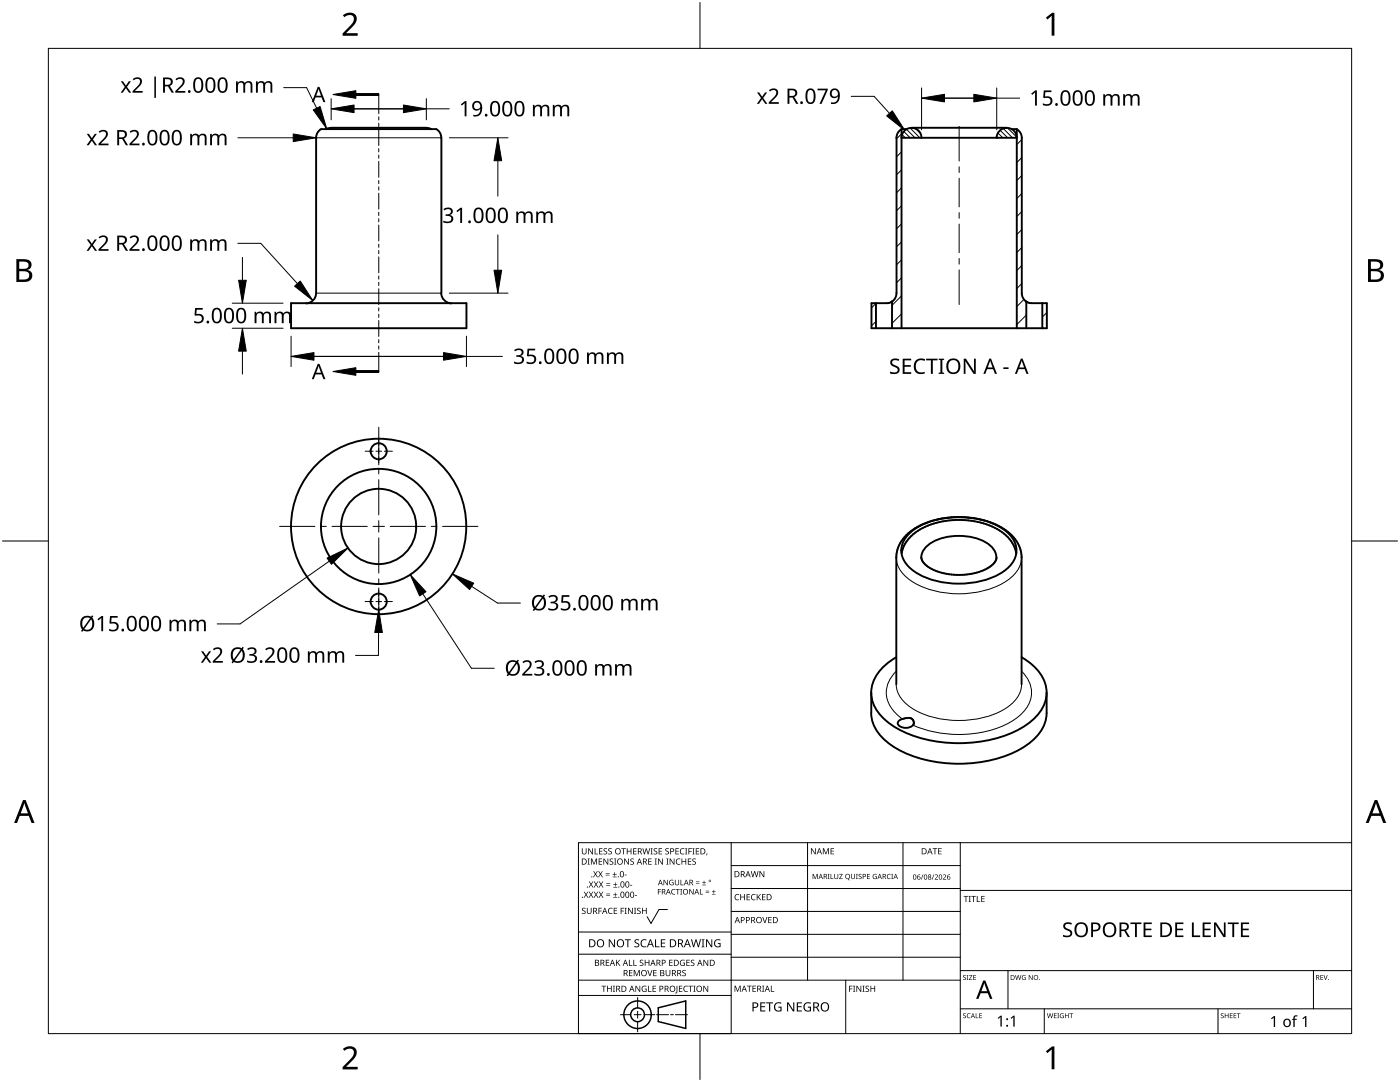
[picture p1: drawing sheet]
<svg xmlns="http://www.w3.org/2000/svg" width="279mm" height="216mm" viewBox="0 0 279 216" stroke-linecap="round" stroke-linejoin="round" font-family="sans-serif">
<g fill="none" stroke="#000" stroke-width=".38">
<path d="M63.1 27.5v31M64.1 25.8a2.03 2.03 0 0 0-1 1.7M66.1 25.5l-1 .3M66.1 25.5h19M85 25.5l1.1 .3M87.1 25.8a1.86 1.86 0 0 1 1 1.7M87.1 25.8h-23M88.1 27.5v31M178.9 27.5v31M179.9 27.5a1.99 1.99 0 0 1 2-2 1.99 1.99 0 0 1 2 2M179.9 25.8a2.01 2.01 0 0 0-1 1.7M179.9 27.5h23"/>
<path d="M180.9 25.8h-1v39.7M181.9 25.5h19M198.9 27.5a2.01 2.01 0 0 1 2-2 2.01 2.01 0 0 1 2 2M201.9 25.8h1v39.7M202.9 25.8a1.93 1.93 0 0 1 1 1.7M203.9 27.5v31M63.1 58.5a2.04 2.04 0 0 1-2 2M88.1 58.5a2.12 2.12 0 0 0 2 2M178.9 58.5a2 2 0 0 1-.9 1.7M203.9 58.5l.2 .8 .7 .9M58.1 60.5h35v5h-35zM174.8 60.5v5"/>
<path d="M178 60.2l-.8 .3h-3.3v5h35v-5h-3.1l-1-.3v5.3M178 60.2h.1M178 60.2v5.3M208 60.5v5M179.9 110.4l.3-1.1 .6-1.1 .9-1 1-1 1.3-.8 1.6-.7 3.4-.8 1.9-.1h1.9l3.5 .6 1.7 .7 1.3 .7 1.2 .8 1 .9a5.9 5.9 0 0 1 1.3 3M181.4 106.5a14.8 14.8 0 0 1 11.4-3.2 13.3 13.3 0 0 1 8.7 3.4 4.3 4.3 0 0 1-.2 6.5 15.1 15.1 0 0 1-11.5 3.2 12.6 12.6 0 0 1-9-4 4.3 4.3 0 0 1 .6-5.9zM183.9 111.3a4.3 4.3 0 0 1 3-3.6 11.6 11.6 0 0 1 10.5 1 3.3 3.3 0 0 1 1.4 2.6M183.9 111.2v.1a3.7 3.7 0 0 0 2.7 2.6l2.6 .7 2.8 .1 2.8-.4 2.3-.9a2.92 2.92 0 0 0 1.8-2.2M203.9 111.2v-.1a7.8 7.8 0 0 0-5.4-6.5l-2.3-.8-2.8-.5-2.9-.1-2.8 .3-2.7 .8-2.2 1-1.8 1.3-1.2 1.5-.7 1.5-.2 1.4v25.5M203.9 111.2v25.3M173.9 138.2v4.1M178.9 131.1a8.6 8.6 0 0 0-5 7.1 7.7 7.7 0 0 0 3.4 6 24.8 24.8 0 0 0 17.8 3.9 20.1 20.1 0 0 0 11.4-4.8 6.7 6.7 0 0 0-.1-10.3l-2.5-1.9"/>
<path d="M208.9 138.2v4.1M173.9 142.3a7.8 7.8 0 0 0 3.4 5.9 24.7 24.7 0 0 0 17.8 4 20.1 20.1 0 0 0 11.4-4.8 7.3 7.3 0 0 0 2.4-5.1M180.1 143.5a.8 .8 0 0 0-.9 .6 .8 .8 0 0 0 .6 1 2.21 2.21 0 0 0 2.4-.4M180.1 143.5a1.79 1.79 0 0 1 2.1 .2l.2 .5-.2 .5"/>
<circle cx="75.6" cy="90" r="1.61"/>
<circle cx="75.6" cy="105" r="11.5"/>
<circle cx="75.6" cy="105" r="7.5"/>
<circle cx="75.6" cy="105" r="17.5"/>
<circle cx="75.6" cy="120" r="1.61"/>
</g>
<path d="M88.1 27.5h-25M88.1 58.5h-25M178.9 111.3v-.1a5.6 5.6 0 0 0 3.1 4.8 19 19 0 0 0 18.7 0 6 6 0 0 0 3.2-4.7M178.9 136.6a6 6 0 0 0 3.1 4.7 19.2 19.2 0 0 0 18.7 0 5.9 5.9 0 0 0 3.2-4.7M178.9 133.9a5.5 5.5 0 0 0-.2 8.4l1.4 1.2M203.9 133.9a5.6 5.6 0 0 1-.3 8.8 19.7 19.7 0 0 1-14.2 3.8 21.8 21.8 0 0 1-7.2-1.8" fill="none" stroke="#000" stroke-width=".2"/>
<g fill="none" stroke="#000" stroke-width=".2">
<path d="M179.9 26.7l-1 1M179.9 30.3l-1 1M179.9 33.9l-1 1M179.9 37.5l-1 1M180 26.9l.7 .6M180.4 26.2l1.2 1.3M180.9 25.8l1.7 1.7M181.6 25.5l2 2M182.7 25.7l1 1M198.9 27.3l.3 .2M199.2 26.5l.9 1M199.6 26l1.5 1.5"/>
<path d="M200.2 25.6l1.9 1.9M201 25.5l1.9 1.9M203.9 31.4l-1 1M203.9 35l-1 1M203.9 27.8l-1 1M203.9 38.6l-1 1M179.9 55.4l-1 1M179.9 59l-1.9 1.9M179.9 51.8l-1 1M179.9 41.1l-1 1M179.9 44.7l-1 1M179.9 48.3l-1 1"/>
<path d="M203.9 42.2l-1 1M203.9 45.8l-1 1M203.9 49.4l-1 1M203.9 53l-1 1M203.9 56.6l-1 1M204.4 59.7l-1.5 1.5M174.8 60.5l-.9 .9M174.8 64.1l-.9 .9M179.9 62.6l-1.9 1.9M204.8 62.9l-1.9 1.9M208.9 62.4l-.9 .9"/>
</g>
<path d="M9.7 9.7h260v196.5h-260z" fill="none" stroke="#000" stroke-width=".2"/>
<path d="M139.7 .5v9.2M.5 108h9.2M269.7 108h9.2M139.7 206.2v9.2" fill="none" stroke="#000" stroke-width=".2"/>
<g fill="#000">
<path d="M68.4 3.1a1.64 1.64 0 0 1 2.8 .4 2.52 2.52 0 0 1-1.2 2.2l-.9 .9h2.3v.5h-3v-.4l1.2-1.2a1.95 1.95 0 0 0 .9-2.2 1.23 1.23 0 0 0-1.8 .1zM208.7 3.5l1.3-.9h.4v4.5h-.5v-4l-.9 .8zM68.4 209.3a1.64 1.64 0 0 1 2.8 .4 2.52 2.52 0 0 1-1.2 2.2l-.9 1h2.3v.5h-3v-.5l1.2-1.2a1.95 1.95 0 0 0 .9-2.1 1.23 1.23 0 0 0-1.8 .1zM208.7 209.8l1.3-1h.4v4.6h-.5v-4l-.9 .7z"/>
<path d="M3.3 51.7h1.3a1.28 1.28 0 0 1 1.7 1.3 1.04 1.04 0 0 1-.9 .9 1.23 1.23 0 0 1 1 1.5 1.23 1.23 0 0 1-1.5 .9h-1.6zM3.8 54.1v1.7h1a.86 .86 0 0 0 1-.9 .86 .86 0 0 0-1.1-.8zM3.8 52.2v1.4h.9a.78 .78 0 0 0 1-.7 .78 .78 0 0 0-1.1-.7z"/>
<path d="M273 51.7h1.3a1.28 1.28 0 0 1 1.7 1.3 1.04 1.04 0 0 1-.8 .9 1.23 1.23 0 0 1 1 1.5 1.23 1.23 0 0 1-1.6 .9h-1.6zM273.6 54.1v1.7h.9a.86 .86 0 0 0 1.1-.9 .86 .86 0 0 0-1.1-.8zM273.6 52.2v1.4h.8a.78 .78 0 0 0 1-.7 .78 .78 0 0 0-1.1-.7z"/>
<path d="M4.6 159.6h.5l1.8 4.6h-.6l-.6-1.4h-1.8l-.5 1.4h-.6zM4.8 160.2l-.7 2.1h1.5z"/>
<path d="M274.3 159.6h.6l1.7 4.6h-.6l-.5-1.4h-1.8l-.6 1.4h-.5zM274.6 160.2l-.7 2.1h1.4z"/>
</g>
<g fill="none" stroke="#000" stroke-width=".2">
<path d="M145.9 168.1v38.1h-30.5v-38.1h154.3M145.9 172.7h45.7M145.9 177.3h45.7M161.2 168.1v27.5M180.2 168.1v27.5M191.6 168.1v38.1M191.6 177.7h78.1M115.4 198.6h30.5M115.4 195.6h76.2M115.4 190.4h30.5M115.4 186h30.5M127.3 199v2.1"/>
<path d="M133.2 181.5h-1.7l-1.6 2.8-.7-1.4M145.9 181.9h45.7M145.9 186.4h45.7M145.9 191h45.7M168.8 195.6v10.6M191.6 193.7h78.1M201.2 193.7v7.6M262.1 193.7v7.6M123.8 202.5h2.1M126.6 202.5h1.3M127.3 201.8v1.4M127.3 203.8v2.1"/>
<path d="M128.6 202.5h2.1M131 202.5h2.4M133.8 202.5h.6M134.8 202.5h2.4M191.6 201.3h78.1M208.4 201.3v4.9M243.1 201.3v4.9"/>
</g>
<g fill="#000">
<path d="M116.1 169.3h.2v.8a.32 .32 0 0 0 .3 .3 .32 .32 0 0 0 .3-.3v-.8h.2v.8a.47 .47 0 0 1-.5 .4 .47 .47 0 0 1-.5-.5zM116.5 177.9h.2l.3 .5 .3-.5h.1l-.4 .6 .4 .6h-.1l-.3-.5-.4 .5h-.1l.4-.6zM117.3 171.3h.4l-.1 .1v1l.1 .1h-.4l.1-.1v-1zM117.4 169.3h.2l.6 1v-1h.1v1.2h-.1l-.7-1v1h-.1zM117.5 177.9h.2l.3 .5 .3-.5h.1l-.4 .6 .4 .6h-.1l-.4-.5-.3 .5h-.1l.4-.6zM117.5 175.9h.2l.3 .5 .3-.5h.1l-.4 .6 .5 .6h-.2l-.3-.5-.4 .5h-.1l.4-.6zM117.9 171.3h.3l.3 1 .4-1h.3v1.2h-.2v-1l-.4 1h-.1l-.4-1v1h-.2zM118.7 169.3h.1v1h.6v.2h-.7zM118.4 173.8h.1l.3 .5 .3-.5h.2l-.4 .6 .4 .7h-.1l-.4-.6-.3 .6h-.1l.4-.7zM118.5 177.9h.2l.2 .5 .3-.5h.2l-.4 .6 .4 .6h-.1l-.4-.5-.3 .5h-.1l.4-.6zM118.5 175.9h.2l.3 .5 .3-.5h.1l-.4 .6 .4 .6h-.1l-.3-.5-.4 .5h-.1l.4-.6zM119.5 171.3h.7v.1h-.6v.4h.5v.2h-.5v.4h.6v.1h-.7z"/>
<path d="M119.6 169.3h.6v.1h-.5v.4h.5v.1h-.5v.4h.5v.2h-.6zM119.4 173.8h.1l.3 .5 .3-.5h.2l-.4 .6 .4 .7h-.1l-.4-.6-.3 .6h-.2l.5-.7zM119.5 177.9h.1l.3 .5 .3-.5h.2l-.4 .6 .4 .6h-.1l-.4-.5-.3 .5h-.1l.4-.6zM119.5 175.9h.2l.3 .5 .3-.5h.1l-.4 .6 .4 .6h-.1l-.4-.5-.3 .5h-.1l.4-.6zM120.9 174.6h.8v.1h-.8zM120.9 174.2h.8v.1h-.8zM121 178.7h.8v.1h-.8zM121 178.3h.8v.1h-.8zM121 176.6h.8v.1h-.8zM121 176.3h.8v.1h-.8zM120.5 169.4l.4-.1h.3l-.1 .1a.25 .25 0 0 0-.4-.1 .25 .25 0 0 0 0 .4l.4 .3 .1 .2-.3 .3-.5-.1v-.1h.2a.27 .27 0 0 0 .4-.1 .27 .27 0 0 0-.3-.3l-.2-.2zM120.4 171.3h.2l.7 1-.1-1h.2v1.2h-.2l-.6-1v1h-.2z"/>
<path d="M121.4 169.4l.5-.1h.2v.1a.25 .25 0 0 0-.4-.1 .25 .25 0 0 0 0 .4l.4 .3v.2l-.2 .3-.5-.1v-.1h.1a.27 .27 0 0 0 .5-.1 .27 .27 0 0 0-.4-.3l-.2-.2zM122.3 174.9h.8v.2h-.8zM122.4 179h.8v.1h-.8zM122.4 177h.8v.1h-.8zM121.7 171.4l.4-.1 .3 .1-.1 .1a.25 .25 0 0 0-.4-.1 .25 .25 0 0 0 0 .4 .42 .42 0 0 1 .5 .5 .42 .42 0 0 1-.7 .2l-.1-.2 .2 .1a.27 .27 0 0 0 .5-.2 .27 .27 0 0 0-.4-.3l-.2-.2zM122.6 174h.1v.4h.4v.1h-.4v.4h-.1v-.4h-.3v-.1h.3zM122.7 178.1h.1v.4h.4v.1h-.4v.3h-.1v-.3h-.3v-.1h.3zM122.7 176.1h.2v.3h.3v.2h-.3v.3h-.2v-.3h-.3v-.2h.3zM122.6 171.3h.4l-.1 .1v1l.1 .1h-.4l.1-.1v-1zM124 169.3h.9v.1h-.4v1.1h-.1v-1.1h-.4zM124.7 174.5h.4v.2h-.4zM124.6 171.3h.1l.7 1v-1h.1v1.2h-.2l-.6-1v1h-.1z"/>
<path d="M125.7 176.6h.5v.1h-.5zM125.1 169.3h.1v.5h.7v-.5h.1v1.2h-.1v-.6h-.7v.6h-.1zM125.8 171.4l.5-.1 .2 .1v.1a.25 .25 0 0 0-.4-.1 .25 .25 0 0 0 0 .4 .42 .42 0 0 1 .4 .5 .42 .42 0 0 1-.7 .2v-.2l.1 .1a.27 .27 0 0 0 .5-.2 .27 .27 0 0 0-.4-.3l-.2-.2zM126.7 178.6h.4v.2h-.4zM126.4 169.3h.6v.1h-.5v.4h.5v.1h-.5v.4h.5v.2h-.6zM128.2 169.3h.2l.2 1 .3-1h.2l.2 1 .3-1h.1l-.3 1.2h-.1l-.3-1.1-.3 1.1h-.2zM129.4 171.3h.7v.1h-.6v.4h.5v.2h-.5v.4h.6v.1h-.7zM129.8 169.3h.5l-.2 .1v1l.2 .1h-.5l.2-.1v-1zM130.7 171.3h.4l-.1 .1v1l.1 .1h-.4l.1-.1v-1zM130.5 169.4l.4-.1h.3l-.1 .1a.25 .25 0 0 0-.4-.1 .25 .25 0 0 0 0 .4l.4 .3 .1 .2-.2 .3-.6-.1v-.1h.2a.27 .27 0 0 0 .4-.1 .27 .27 0 0 0-.3-.3l-.2-.2zM131.3 177.4h.6v.1h-.5v.4h.5v.1h-.5v.5h-.1zM131.4 169.3h.7v.1h-.5v.4h.5v.1h-.5v.4h.5v.2h-.7z"/>
<path d="M131.3 171.3h.2l.7 1v-1h.1v1.2h-.2l-.6-1v1h-.2zM132.4 175.6h.2l.6 .9v-.9h.1v1h-.2l-.6-.9v.9h-.1zM133 171.3h.4l-.1 .1v1l.1 .1h-.4l.1-.1v-1zM132.8 169.4l.4-.1h.3l-.1 .1a.25 .25 0 0 0-.3-.1 .25 .25 0 0 0 0 .4l.4 .3v.2l-.2 .3-.5-.1v-.1h.1a.27 .27 0 0 0 .5-.1 .27 .27 0 0 0-.4-.3l-.2-.2zM133.7 175.7l.5-.2 .2 .1v.1a.45 .45 0 0 0-.7 .4 .45 .45 0 0 0 .6 .4v-.3h-.2v-.1h.3v.5a.6 .6 0 0 1-.8-.1 .6 .6 0 0 1 .1-.8zM134.1 177.5l.4-.1h.3l-.1 .2a.44 .44 0 0 0-.6 .4 .44 .44 0 0 0 .6 .3 .52 .52 0 0 1-.7 0 .52 .52 0 0 1 .1-.8zM133.6 171.3h.2l.7 1v-1h.1v1.2h-.2l-.6-1v1h-.2zM134.9 177.4h.8v.1h-.4v1h-.1v-1h-.3zM135 171.5l.5-.2 .3 .1-.1 .1a.49 .49 0 0 0-.7 .4 .49 .49 0 0 0 .7 .5 .52 .52 0 0 1-.6 0 .52 .52 0 0 1-.2-.6zM134.8 169.3h.7v.1h-.6v.4h.5v.1h-.5v.4h.6v.2h-.7zM134.7 175.6h.1v.7a.28 .28 0 0 0 .3 .2 .28 .28 0 0 0 .3-.2v-.7h.1v.7a.42 .42 0 0 1-.4 .4 .42 .42 0 0 1-.4-.4zM135.8 175.6h.2v.9h.4v.1h-.6z"/>
<path d="M135.8 177.4h.3l-.1 .1v.9l.1 .1h-.3l.1-.1v-.9zM135.8 169.4l.4-.1h.4l-.1 .1h-.2a.49 .49 0 0 0-.4 .6 .49 .49 0 0 0 .7 .3 .52 .52 0 0 1-.7 .1 .52 .52 0 0 1-.2-.6zM136 171.3h.2v.5h.6v-.5h.1v1.2h-.1v-.5h-.6v.5h-.2zM136.7 169.3h.5l-.2 .1v1l.2 .1h-.5l.2-.1v-1zM137.4 169.3h.7v.1h-.6v.4h.5v.2h-.5v.5h-.1zM137.3 171.3h.7v.1h-.6v.4h.5v.2h-.5v.4h.6v.1h-.7zM137.6 177.4h.1l.6 .9v-.9h.1v1.1h-.1l-.6-.9v.9h-.1zM138.2 169.3h.4l-.1 .1v1l.1 .1h-.4l.1-.1v-1zM138.9 176.2h.7v.1h-.7zM138.9 175.9h.7v.1h-.7zM138.2 171.4l.4-.1 .3 .1-.1 .1a.25 .25 0 0 0-.4-.1 .25 .25 0 0 0 0 .4 .42 .42 0 0 1 .5 .5 .42 .42 0 0 1-.7 .2l-.1-.2 .2 .1a.27 .27 0 0 0 .5-.2 .27 .27 0 0 0-.4-.3l-.2-.2zM138.9 169.3h.6v.1h-.5v.4h.5v.1h-.5v.4h.5v.2h-.6z"/>
<path d="M139.7 177.4h.1v1h.5v.1h-.6zM140.1 176.5h.8v.1h-.8zM140.5 175.7h.1v.3h.3v.2h-.3v.3h-.1v-.3h-.4v-.2h.4zM140.8 178h.7v.2h-.7zM140.8 177.7h.7v.1h-.7zM141 170.3h.2l-.3 .4zM142.1 178.4h.7v.1h-.7zM142.4 177.6h.1v.3h.3v.1h-.3v.3h-.1v-.3h-.3v-.1h.3zM146.8 178.6l.4-.2 .3 .1v.1a.49 .49 0 0 0-.7 .4 .49 .49 0 0 0 .7 .5 .52 .52 0 0 1-.7 0 .52 .52 0 0 1-.2-.6zM147.7 178.4h.2v.5h.6v-.5h.2v1.2h-.2v-.5h-.6v.5h-.2zM149 178.4h.7v.1h-.5v.4h.4v.2h-.4v.4h.5v.1h-.7zM150 178.6l.5-.2 .3 .1-.1 .1a.49 .49 0 0 0-.7 .4 .49 .49 0 0 0 .8 .5 .52 .52 0 0 1-.7 0 .52 .52 0 0 1-.2-.6z"/>
<path d="M149.8 173.8h.2l.3 1.1 .2-1.1h.2l.3 1.1 .2-1.1h.2l-.3 1.2h-.2l-.3-1-.3 1h-.1zM151 178.4h.2v.6l.5-.6h.2l-.5 .5 .5 .7h-.2l-.4-.6-.1 .6h-.2zM151.6 173.8h.1l.7 1v-1h.1v1.2h-.1l-.7-1v1h-.1zM152.1 178.4h.7v.1h-.6v.4h.5v.2h-.5v.4h.6v.1h-.7zM162.2 174.4h.2l.3 .8 .3-.8h.2v1h-.1v-.9l-.5 .9-.3-.9v.9h-.1zM161.8 169.3h.2l.7 1v-1h.1v1.2h-.2l-.6-1v1h-.2zM164.2 169.3h.2l.4 .9 .4-.9h.2v1.2h-.1v-1.1l-.4 1.1h-.1l-.4-1.1v1.1h-.2zM165.2 174.4h.4l-.2 .1v.8l.2 .1h-.4l.1-.1v-.8zM165.8 174.4h.1v.9h.4v.1h-.5zM165.8 169.3h.6v.1h-.5v.4h.5v.1h-.5v.4h.5v.2h-.6zM166.5 174.4h.1v.6a.26 .26 0 0 0 .3 .3 .26 .26 0 0 0 .3-.3v-.6h.1v.6a.39 .39 0 0 1-.4 .4 .39 .39 0 0 1-.4-.4zM167.5 174.4h.7l-.6 .9h.6v.1h-.7l.5-.9h-.5z"/>
<path d="M169.9 174.4h.1v.6a.26 .26 0 0 0 .2 .3 .26 .26 0 0 0 .3-.3v-.6h.1v.6a.39 .39 0 0 1-.4 .4 .39 .39 0 0 1-.3-.4zM170.8 174.4h.4l-.1 .1v.8l.1 .1h-.4l.1-.1v-.8zM171.4 174.5l.3-.1h.2v.1a.24 .24 0 0 0-.3-.1 .24 .24 0 0 0-.1 .4 .24 .24 0 0 0 .3 .1 .32 .32 0 0 1 0 .5 .32 .32 0 0 1-.5-.2l.1 .1a.26 .26 0 0 0 .3 0 .26 .26 0 0 0 .1-.3 .26 .26 0 0 0-.3-.1zM173 174.4h.6v.1h-.4v.3h.4v.1h-.4v.4h.4v.1h-.6zM174.3 174.5l.4-.1h.3l-.1 .1a.42 .42 0 0 0-.6 .4 .42 .42 0 0 0 .6 .4v-.3h-.3v-.1h.4v.5a.56 .56 0 0 1-.7-.1 .56 .56 0 0 1 0-.8zM177.1 174.5l.3-.1h.4l-.3 .1a.42 .42 0 0 0-.4 .5 .42 .42 0 0 0 .6 .3 .48 .48 0 0 1-.7-.1 .48 .48 0 0 1 .1-.7zM177.9 174.4h.3l-.1 .1v.8l.1 .1h-.3l.1-.1v-.8zM184.2 174.5h.1l-.4 1h-.1zM186.3 174.5h.2l-.4 1h-.2zM186.1 169.3h.9v.1h-.3v1.1h-.2v-1.1h-.4zM186.5 174.6a.37 .37 0 0 1 .6 0 .37 .37 0 0 1-.2 .6l-.2 .2h.5v.1h-.7l.3-.4a.27 .27 0 0 0 .3-.3 .27 .27 0 0 0-.4-.2zM187.2 169.3h.7v.1h-.5v.4h.5v.1h-.5v.4h.5v.2h-.7z"/>
<path d="M188.2 174.6a.37 .37 0 0 1 .6 0 .37 .37 0 0 1-.3 .6l-.2 .2h.5v.1h-.6l.2-.4a.27 .27 0 0 0 .3-.3 .27 .27 0 0 0-.4-.2zM192.3 178.8h.9v.1h-.3v1.1h-.2v-1.1h-.4zM193.3 178.8h.5l-.2 .1v1l.2 .1h-.5l.2-.1v-1zM193.8 178.8h1v.1h-.4v1.1h-.2v-1.1h-.4zM194.9 178.8h.2v1.1h.5v.1h-.7zM195.8 178.8h.7v.1h-.5v.4h.5v.1h-.5v.5h.5v.1h-.7zM116.2 181.3l.4-.2 .3 .1-.1 .1a.25 .25 0 0 0-.4-.1 .25 .25 0 0 0 0 .4l.4 .2 .1 .3-.3 .3-.5-.1v-.1h.2a.27 .27 0 0 0 .4-.1 .27 .27 0 0 0-.3-.3l-.2-.2zM117.1 181.1h.2v.8a.32 .32 0 0 0 .3 .3 .32 .32 0 0 0 .3-.3v-.8h.2v.8a.47 .47 0 0 1-.5 .5 .47 .47 0 0 1-.5-.5zM119.4 181.1h.7v.2h-.5v.4h.5v.1h-.5v.6h-.2zM120 196.7h1v.1h-.4v1.1h-.2v-1.1h-.4zM120.9 191.5h.7v.1h-.5v.4h.4v.2h-.4v.4h.5v.1h-.7zM121.5 181.3l.4-.2 .4 .1-.1 .1a.49 .49 0 0 0-.7 .5 .49 .49 0 0 0 .7 .4 .52 .52 0 0 1-.6 .1 .52 .52 0 0 1-.3-.6z"/>
<path d="M121.1 196.7h.2v.5h.6v-.5h.2v1.2h-.2v-.6h-.6v.6h-.2zM121.5 187.4h.2l.9 1.3v-1.3h.1v1.6h-.2l-.8-1.3v1.3h-.2zM122.3 196.7h.4l-.1 .1v1l.1 .1h-.4l.2-.1v-1zM122.5 181.1h.7v.2h-.6v.4h.5v.1h-.5v.4h.6v.2h-.7zM122.9 191.5h.2v.6l.5-.6h.2l-.5 .5 .5 .7h-.2l-.4-.6-.1 .6h-.2zM123.9 181.1h.6v.2h-.5v.4h.5v.1h-.5v.6h-.1zM124.7 181.1h.4l-.2 .2v.9l.2 .2h-.4l.1-.2v-.9zM124.7 187.4h1.2v.2h-.5v1.4h-.2v-1.4h-.5zM125.5 191.5h.2v1.1h.5v.1h-.7zM125.5 193.6h.7v.1h-.5v.4h.5v.1h-.5v.4h.5v.2h-.7zM125.3 181.1h.2l.7 1.1-.1-1.1h.2v1.3h-.2l-.6-1v1h-.2zM126.4 191.5h.2v1.1h.5v.1h-.7z"/>
<path d="M126.5 181.1h.5l-.2 .2v.9l.2 .2h-.5l.2-.2v-.9zM126.5 193.6h.2l.4 1 .4-1h.2v1.2h-.2v-1.1l-.4 1.1h-.1l-.4-1.1v1.1h-.1zM126.7 187.6l.3-.2 .6 .1-.2 .1a.33 .33 0 0 0-.6 .2 .33 .33 0 0 0 .4 .4 .47 .47 0 0 1 .4 .6 .47 .47 0 0 1-.7 .2h-.3v-.2h.2a.35 .35 0 0 0 .6-.2 .35 .35 0 0 0-.5-.4l-.3-.2zM126.8 196.7h.2l.6 1v-1h.2v1.2h-.2l-.7-1 .1 1h-.2zM127.2 181.3l.4-.2 .3 .1-.1 .1a.25 .25 0 0 0-.4-.1 .25 .25 0 0 0 0 .4l.4 .2 .1 .3-.3 .3-.5-.1v-.1h.2a.27 .27 0 0 0 .4-.1 .27 .27 0 0 0-.3-.3l-.2-.2zM127.7 191.6l.5-.1 .2 .1v.1a.25 .25 0 0 0-.4-.1 .25 .25 0 0 0 0 .4l.4 .2v.3l-.2 .2h-.5v-.2l.1 .1a.27 .27 0 0 0 .5-.2 .27 .27 0 0 0-.4-.3l-.2-.2zM128 187.6l.6-.2 .4 .1v.2a.64 .64 0 0 0-1 .5 .64 .64 0 0 0 1 .6v.2a.83 .83 0 0 1-1.1-.3 .83 .83 0 0 1 .1-1.1zM128.2 196.8l.6-.1 .2 .1v.1a.5 .5 0 0 0-.8 .4 .5 .5 0 0 0 .7 .5v-.4h-.3v-.1h.4v.6a.66 .66 0 0 1-.8-.2 .66 .66 0 0 1 0-.9zM128.1 181.1h.2v.6h.6v-.6h.2v1.3h-.2v-.6h-.6v.6h-.2zM129.2 193.6h.1l.4 1 .3-1h.2l-.4 1.2h-.2zM129.3 196.7h.2v1.1h.5v.1h-.7zM128.7 191.5h.1v.5h.6v-.5h.2v1.2h-.2v-.5h-.6v.5h-.1z"/>
<path d="M130.7 187.4h.2v1.4h.7v.2h-.9zM130.2 196.7h.7v.1h-.5v.4h.5v.1h-.5v.5h.5v.1h-.7zM130.4 193.6h.6v.1h-.5v.4h.5v.1h-.5v.4h.5v.2h-.6zM131.9 187.4h.9v.2h-.7v.5h.6v.2h-.6v.5h.7v.2h-.9zM132.8 193.6h.2v.7a.32 .32 0 0 0 .3 .4 .32 .32 0 0 0 .3-.4v-.7h.2v.7a.47 .47 0 0 1-.5 .5 .47 .47 0 0 1-.5-.5zM133.5 191.5h.7v.1h-.5v.4h.5v.2h-.5v.4h.5v.1h-.7zM135 196.7h.2v1.3l-.1 .2h-.3l-.1-.1 .3-.2zM135.5 196.7h.7v.1h-.5v.4h.4v.1h-.4v.5h.5v.1h-.7zM135.8 191.7l.5-.2 .4 .1-.1 .1a.5 .5 0 0 0-.8 .4 .5 .5 0 0 0 .7 .5v-.4h-.2v-.1h.4v.6a.66 .66 0 0 1-.9-.1 .66 .66 0 0 1 0-.9zM136.2 193.7l.4-.2 .3 .1-.1 .1a.25 .25 0 0 0-.4-.1 .25 .25 0 0 0 0 .4 .42 .42 0 0 1 .5 .6 .42 .42 0 0 1-.7 .2l-.1-.2h.2a.27 .27 0 0 0 .5-.1 .27 .27 0 0 0-.4-.3l-.2-.2zM136.5 196.8l.5-.1 .3 .1-.1 .1a.49 .49 0 0 0-.7 .4 .49 .49 0 0 0 .8 .4 .52 .52 0 0 1-.7 .1 .52 .52 0 0 1-.2-.6zM137 191.5h.7v.1h-.6v.4h.5v.2h-.5v.4h.6v.1h-.7z"/>
<path d="M137.4 196.7h.9v.1h-.4v1.1h-.1v-1.1h-.4zM137.9 191.6l.4-.1 .3 .1-.1 .1a.25 .25 0 0 0-.4-.1 .25 .25 0 0 0 0 .4l.4 .2 .1 .3-.2 .2h-.6v-.2l.2 .1a.27 .27 0 0 0 .5-.2 .27 .27 0 0 0-.4-.3l-.2-.2zM138.4 196.7h.4l-.1 .1v1l.1 .1h-.4l.1-.1v-1zM137.9 187.4h.2l.3 1.4 .4-1.4h.2l.4 1.4 .3-1.4h.2l-.4 1.6h-.2l-.4-1.3-.4 1.3h-.2zM140 187.4h.6l-.2 .2v1.3l.2 .1h-.6l.2-.1v-1.3zM140.4 196.7h.1l.7 1v-1h.1v1.2h-.1l-.7-1v1h-.1zM140.4 191.5h.2l.6 1v-1h.1v1.2h-.1l-.7-1v1h-.1zM140.9 187.4h.2l.9 1.3v-1.3h.2v1.6h-.3l-.8-1.3v1.3h-.2zM142.7 187.6l.7-.2 .4 .1-.1 .2a.65 .65 0 0 0-1 .5 .65 .65 0 0 0 .9 .6v-.4h-.3v-.2h.5v.7a.86 .86 0 0 1-1.1-.1 .86 .86 0 0 1 0-1.2zM146.6 196.7h.2l.4 1 .4-1h.2v1.2h-.1v-1.1l-.4 1.1h-.2l-.4-1.1v1.1h-.1zM149.1 196.7h.9v.1h-.4v1.1h-.1v-1.1h-.4zM150.2 196.7h.7v.1h-.6v.4h.5v.1h-.5v.5h.6v.1h-.7z"/>
<path d="M152.1 183h.2l.3 1 .4-1h.2l-.5 1.2h-.1zM152.1 196.7h.4l-.1 .1v1l.1 .1h-.4l.1-.1v-1zM153.8 196.7h.2v1.1h.5v.1h-.7zM153.3 183h.7v.1h-.5v.4h.5v.1h-.5v.5h.5v.1h-.7zM169.5 196.7h.6v.1h-.5v.5h.5v.1h-.5v.5h-.1zM170.2 196.7h.5l-.2 .1v1l.2 .1h-.5l.2-.1v-1zM170.9 196.7h.2l.6 1v-1h.2v1.2h-.2l-.6-1v1h-.2zM172.1 196.7h.5l-.2 .1v1l.2 .1h-.5l.2-.1v-1zM172.8 196.8l.4-.1h.2v.2a.25 .25 0 0 0-.4-.1 .25 .25 0 0 0 0 .4l.4 .2 .1 .3-.3 .2h-.5v-.2l.2 .1a.27 .27 0 0 0 .4-.2 .27 .27 0 0 0-.3-.3l-.3-.2zM173.7 196.7h.2v.5h.6v-.5h.2v1.2h-.2v-.6h-.6v.6h-.2zM192.2 194.7l.4-.1h.2l-.1 .1a.24 .24 0 0 0-.3 0 .24 .24 0 0 0-.1 .3 .24 .24 0 0 0 .4 .1l.1 .1-.1 .3h-.4l-.1-.1a.24 .24 0 0 0 .3 .1 .24 .24 0 0 0 .1-.3l-.4-.3zM192.9 194.6h.4l-.1 .1v.7l.1 .1h-.4l.1-.1v-.7z"/>
<path d="M193.4 194.6h.6l-.5 .8h.6v.1h-.7l.5-.8h-.5zM194.2 194.6h.6v.1h-.4v.3h.4v.1h-.4v.3h.4v.1h-.6zM202.6 194.6h.1l.2 .8 .2-.8h.2l.2 .8 .2-.8h.1l-.2 .9h-.2l-.2-.8-.2 .8h-.2zM204.1 194.7l.3-.1h.3l-.1 .1a.4 .4 0 0 0-.6 .4 .4 .4 0 0 0 .6 .3v-.3l-.2-.1h.3v.5a.53 .53 0 0 1-.7-.1 .53 .53 0 0 1 .1-.7zM205.3 194.6h.2l.5 .8v-.8h.1v.9h-.2l-.5-.8v.8h-.1zM212.3 184.3a1.38 1.38 0 0 1 1.6-.1l-.1 .3-.4-.1a.52 .52 0 0 0-.7 0 .52 .52 0 0 0 0 .7l.1 .1a1.2 1.2 0 0 1 1.2 1.2 1.26 1.26 0 0 1-1.9 .5v-.4a1.03 1.03 0 0 0 1.5-.2 1.04 1.04 0 0 0-1-.8 .77 .77 0 0 1-.3-1.2zM225.6 184.1h2.2v.3h-.9v2.6h-.4v-2.6h-.9zM228.2 184.1h1.7v.3h-1.3v.9h1.2v.3h-1.2v1.1h1.3v.3h-1.7zM234.5 184.1h1.7v.3h-1.3v.9h1.2v.3h-1.2v1.1h1.3v.3h-1.7zM237.9 184.1h.3v2.6h1.3v.3h-1.6zM240 184.1h1.6v.3h-1.2v.9h1.2v.3h-1.2v1.1h1.2v.3h-1.6zM242.3 184.1h.4l1.6 2.4-.1-2.4h.4v2.9h-.4l-1.6-2.4v2.4h-.3z"/>
<path d="M245 184.1h2.2v.3h-.9v2.6h-.4v-2.6h-.9zM247.7 184.1h1.6v.3h-1.3v.9h1.2v.3h-1.2v1.1h1.3v.3h-1.6zM263.5 194.6h.6v.1h-.5v.3h.4v.1h-.4v.3h.5v.1h-.6zM264.1 194.6h.2l.2 .8 .3-.8h.2l-.4 .9h-.1zM151.7 200h1v.2h-.8v.6h.8v.2h-.8v.6h.8v.2h-1zM152.9 200h1.4v.2h-.6v1.6h-.2v-1.6h-.6zM154.7 200.2l.9-.2 .4 .1-.1 .2a.75 .75 0 0 0-1.2 .6 .75 .75 0 0 0 1 .7v-.5h-.4v-.2h.7v.9a1 1 0 0 1-1.3-.2 1 1 0 0 1 0-1.4zM157.1 200h.2l1 1.5v-1.5h.2v1.8h-.2l-1-1.5v1.5h-.2zM159 200h1v.2h-.8v.6h.8v.2h-.8v.6h.8v.2h-1zM160.6 200.2l.8-.2 .4 .1-.1 .2a.75 .75 0 0 0-1.1 .6 .75 .75 0 0 0 1 .7v-.5h-.4v-.2h.7v.9a1 1 0 0 1-1.4-.2 1 1 0 0 1 .1-1.4zM192.2 202.3l.4-.1h.2l-.1 .1a.24 .24 0 0 0-.3 0 .24 .24 0 0 0-.1 .3 .24 .24 0 0 0 .4 .1l.1 .2-.1 .2-.4 .1-.1-.2a.24 .24 0 0 0 .3 .1 .24 .24 0 0 0 .1-.3l-.4-.2zM193.1 202.3l.6-.1-.3 .1a.4 .4 0 0 0-.3 .5 .4 .4 0 0 0 .5 .2 .46 .46 0 0 1-.6 0 .46 .46 0 0 1 .1-.7z"/>
<path d="M194.7 202.2h.1v.8h.5v.2h-.6zM195.4 202.2h.6v.1h-.4v.3h.4v.1h-.4v.4h.4v.1h-.6zM199.1 203.1l.6-.4h.2v2.1h-.2v-1.9l-.5 .4zM201.7 203.1l.6-.4h.2v2.1h-.3v-1.9l-.4 .4zM209 202.2h.1l.2 .8 .2-.8h.1l.3 .8 .2-.8h.1l-.3 1h-.1l-.2-.9-.3 .9h-.1zM210.3 202.2h.6v.1h-.4v.3h.3v.1h-.3v.4h.4v.1h-.6zM211 202.2h.4l-.2 .1v.8l.2 .1h-.4l.1-.1v-.8zM211.6 202.3l.7-.1-.1 .1a.4 .4 0 0 0-.6 .4 .4 .4 0 0 0 .6 .3v-.2l-.2-.2h.3v.5a.53 .53 0 0 1-.7-.1 .53 .53 0 0 1 0-.7zM212.5 202.2h.2v.4h.5v-.4h.1v1h-.1v-.5h-.5v.5h-.2zM213.4 202.2h.8v.1h-.3v.9h-.2v-.9h-.3zM243.7 202.3l.3-.1h.2v.1a.24 .24 0 0 0-.3 0 .24 .24 0 0 0-.1 .3 .24 .24 0 0 0 .3 .1l.1 .2-.1 .2-.4 .1-.1-.2a.24 .24 0 0 0 .4 .1 .24 .24 0 0 0 0-.3l-.3-.2zM244.4 202.2h.2v.4h.5v-.4h.1v1h-.1v-.5h-.5v.5h-.2z"/>
<path d="M245.4 202.2h.6v.1h-.4v.3h.4v.1h-.4v.4h.4v.1h-.6zM246.2 202.2h.5v.1h-.4v.3h.4v.1h-.4v.4h.4v.1h-.5zM246.8 202.2h.8v.1h-.3v.9h-.2v-.9h-.3zM253.7 203.2l.6-.5h.2v2.2h-.3v-1.9l-.4 .4zM258.2 202.7l.3-.1h.5l-.1 .3-.4-.1-.1 .2v.3h.4v.2h-.4v1.4h-.3v-1.4h-.3l.3-.2zM259.9 203.2l.6-.5h.2v2.2h-.2v-1.9l-.5 .4z"/>
<path d="M116.1 171.3h.4a.61 .61 0 0 1 .6 .6 .61 .61 0 0 1-.6 .6h-.4zM116.3 171.4v1h.1a.48 .48 0 0 0 .5-.5 .48 .48 0 0 0-.4-.5z"/>
<path d="M122.7 169.9a.61 .61 0 0 1 1.2 0 .61 .61 0 0 1-1.2 0zM123 169.5a.47 .47 0 0 0-.1 .7 .47 .47 0 0 0 .8 0v-.1a.45 .45 0 0 0-.1-.6 .45 .45 0 0 0-.6 0z"/>
<path d="M123.1 171.9a.61 .61 0 0 1 1.2 0 .61 .61 0 0 1-1.2 0zM123.5 171.5l-.2 .4a.45 .45 0 0 0 .7 .4 .45 .45 0 0 0 0-.8l-.2-.1z"/>
<path d="M123.9 173.9a.51 .51 0 0 1 .6 .1 .51 .51 0 0 1 0 .7 .44 .44 0 0 1-.6 .3 .44 .44 0 0 1-.2-.6zM123.9 174v.1a.48 .48 0 0 0 .3 .8 .53 .53 0 0 0 .2-.5 .53 .53 0 0 0-.4-.4z"/>
<path d="M124 178a.44 .44 0 0 1 .5 0 .44 .44 0 0 1 .1 .5 .46 .46 0 0 1-.4 .7 .46 .46 0 0 1-.4-.7zM124.1 178.1l-.1 .2a.45 .45 0 0 0 .3 .7 .53 .53 0 0 0 .2-.5 .53 .53 0 0 0-.4-.4z"/>
<path d="M124 176a.44 .44 0 0 1 .5 0 .44 .44 0 0 1 .1 .5 .46 .46 0 0 1-.4 .6 .46 .46 0 0 1-.4-.7zM124.1 176.1l-.1 .4a.31 .31 0 0 0 .2 .5 .31 .31 0 0 0 .3-.5l-.1-.4z"/>
<path d="M124.9 178a.5 .5 0 0 1 .7 .1 .5 .5 0 0 1 0 .6 .44 .44 0 0 1-.6 .4 .44 .44 0 0 1-.2-.6zM125 178.1a.48 .48 0 0 0-.1 .6 .48 .48 0 0 0 .4 .3l.1-.8-.2-.2z"/>
<path d="M124.9 176a.44 .44 0 0 1 .6 0 .44 .44 0 0 1 .1 .5 .46 .46 0 0 1-.5 .6 .46 .46 0 0 1-.3-.7zM125 176.1l-.1 .4a.31 .31 0 0 0 .3 .5 .31 .31 0 0 0 .2-.5v-.4z"/>
<path d="M125.9 178a.5 .5 0 0 1 .6 .1 .5 .5 0 0 1 0 .6 .44 .44 0 0 1-.5 .4 .44 .44 0 0 1-.2-.6zM126 178.1l-.1 .1a.48 .48 0 0 0 .4 .8 .53 .53 0 0 0 .2-.5 .53 .53 0 0 0-.5-.4z"/>
<path d="M127.3 169.3h.3a.35 .35 0 0 1 .5 .2 .35 .35 0 0 1-.3 .4l.4 .6h-.2l-.3-.5h-.3v.5h-.1zM127.4 169.4v.4h.2a.23 .23 0 0 0 .3-.2 .23 .23 0 0 0-.3-.2z"/>
<path d="M127.5 171.3h.2l.4 1.2h-.1l-.2-.4h-.4l-.2 .4h-.1zM127.6 171.5l-.2 .5h.4z"/>
<path d="M128.3 171.3h.3a.35 .35 0 0 1 .5 .2 .35 .35 0 0 1-.3 .5l.4 .5h-.2l-.3-.5h-.2v.5h-.2zM128.5 171.4v.5h.1a.23 .23 0 0 0 .3-.2 .23 .23 0 0 0-.3-.3z"/>
<path d="M131.7 175.5h.1l.5 1.1h-.2l-.1-.3h-.4l-.2 .3h-.1zM131.8 175.7l-.2 .5h.4z"/>
<path d="M132.1 177.4h.3a.31 .31 0 0 1 .4 .2 .31 .31 0 0 1-.2 .4l.3 .5h-.2l-.3-.5h-.2v.5h-.1zM132.2 177.5v.4h.2a.21 .21 0 0 0 .2-.2 .21 .21 0 0 0-.2-.2z"/>
<path d="M133.3 177.4h.1l.5 1.1h-.2l-.1-.4h-.4l-.2 .4h-.1zM133.4 177.5l-.2 .5h.4z"/>
<path d="M133.8 169.3h.6l.1 .2-.1 .4-.5 .1v.5h-.1zM133.9 169.4v.5a.29 .29 0 0 0 .5-.3 .29 .29 0 0 0-.5-.2z"/>
<path d="M136.9 175.5h.1l.4 1.1h-.1l-.1-.3h-.5l-.1 .3h-.1zM137 175.7l-.2 .5h.3z"/>
<path d="M136.2 177.9a.55 .55 0 0 1 1.1 0 .55 .55 0 0 1-1.1 0zM136.4 177.9a.45 .45 0 0 0 .9 0 .45 .45 0 0 0-.9 0z"/>
<path d="M137.6 175.6h.3a.31 .31 0 0 1 .4 .2 .31 .31 0 0 1-.2 .4l.3 .4h-.2l-.2-.4h-.3v.4h-.1zM137.7 175.7v.4h.2a.21 .21 0 0 0 .3-.2 .21 .21 0 0 0-.3-.2z"/>
<path d="M139 177.4h.1l.4 1.1h-.1l-.1-.4h-.5l-.1 .4h-.1zM139.1 177.5l-.2 .5h.3z"/>
<path d="M139.8 169.3h.4a.54 .54 0 0 1 .6 .6 .56 .56 0 0 1-.7 .6h-.3zM140 169.4v.9h.1a.48 .48 0 0 0 .5-.4 .48 .48 0 0 0-.4-.5z"/>
<path d="M141.4 175.8a.25 .25 0 0 1 .5 0 .25 .25 0 0 1-.5 0zM141.5 175.8a.15 .15 0 0 0 .3 0 .15 .15 0 0 0-.3 0z"/>
<path d="M146.6 173.8h.4a.61 .61 0 0 1 .6 .6 .61 .61 0 0 1-.7 .6h-.3zM146.8 174v.9h.1a.43 .43 0 0 0 .5-.5 .41 .41 0 0 0-.4-.4z"/>
<path d="M147.8 173.8h.4a.35 .35 0 0 1 .4 .3 .35 .35 0 0 1-.2 .4l.3 .5h-.2l-.3-.5h-.2v.5h-.2zM148 174v.4h.2a.23 .23 0 0 0 .3-.2 .23 .23 0 0 0-.3-.2z"/>
<path d="M149.2 173.8h.1l.5 1.2h-.1l-.2-.3h-.5l-.1 .3h-.2zM149.3 174l-.2 .5h.4z"/>
<path d="M153 178.4h.4a.55 .55 0 0 1 .6 .6 .56 .56 0 0 1-.6 .6h-.4zM153.2 178.5v1h.1a.48 .48 0 0 0 .5-.5 .48 .48 0 0 0-.4-.5z"/>
<path d="M163.4 169.2h.2l.5 1.3h-.2l-.2-.4h-.4l-.2 .4h-.1zM163.5 169.4l-.2 .6h.4z"/>
<path d="M163.7 174.4h.2l.4 1h-.2l-.1-.3h-.4l-.1 .3h-.2zM163.8 174.5l-.2 .5h.4z"/>
<path d="M164.4 174.4h.3a.29 .29 0 0 1 .3 .2 .29 .29 0 0 1-.2 .3l.3 .5h-.1l-.3-.4h-.2v.4h-.1zM164.5 174.5v.4h.2a.2 .2 0 0 0 .2-.2 .2 .2 0 0 0-.2-.2z"/>
<path d="M168.8 174.5l.1-.1a.48 .48 0 0 1 .5 0 .48 .48 0 0 1 .2 .5l-.3 .5 .3 .2-.4-.2a.54 .54 0 0 1-.5-.3 .54 .54 0 0 1 .1-.6zM168.8 174.9a.4 .4 0 0 0 .8 0 .4 .4 0 0 0-.8 0z"/>
<path d="M172.2 174.4h.2a.34 .34 0 0 1 .4 .4 .34 .34 0 0 1-.5 .2v.4h-.1zM172.3 174.5v.4a.25 .25 0 0 0 .4-.2 .25 .25 0 0 0-.4-.2z"/>
<path d="M175.5 174.4h.1l.4 1h-.1l-.1-.3h-.4l-.2 .3h-.1zM175.6 174.5l-.2 .5h.3z"/>
<path d="M176.2 174.4h.2a.29 .29 0 0 1 .4 .2 .29 .29 0 0 1-.2 .3l.3 .5h-.2l-.2-.4h-.2v.4h-.1zM176.3 174.5v.4h.1a.2 .2 0 0 0 .3-.2 .2 .2 0 0 0-.3-.2z"/>
<path d="M178.7 174.4h.1l.4 1h-.1l-.1-.3h-.5l-.1 .3h-.1zM178.7 174.5l-.1 .5h.3z"/>
<path d="M182.3 174.6h.4l.2 .5a.38 .38 0 0 1-.5 .4 .38 .38 0 0 1-.2-.6zM182.4 174.6l-.1 .2a.38 .38 0 0 0 .3 .6 .41 .41 0 0 0 .2-.5 .41 .41 0 0 0-.4-.3z"/>
<path d="M183.2 174.6l.4-.1-.3 .2-.1 .3a.33 .33 0 0 1 .5 .1 .33 .33 0 0 1-.3 .5 .33 .33 0 0 1-.4-.4zM183.2 175.2a.22 .22 0 0 0 .4 0 .22 .22 0 0 0-.4 0z"/>
<path d="M184 169.3h.3a.61 .61 0 0 1 .6 .6 .61 .61 0 0 1-.6 .6h-.3zM184.1 169.4v.9h.2a.43 .43 0 0 0 .5-.4 .41 .41 0 0 0-.5-.5z"/>
<path d="M184.5 174.6l.1-.1a.51 .51 0 0 1 .4 .5 .51 .51 0 0 1-.4 .5l-.2-.4zM184.6 174.6l-.1 .2a.38 .38 0 0 0 .3 .6 .41 .41 0 0 0 .2-.5 .41 .41 0 0 0-.4-.3z"/>
<path d="M185.3 174.6l.2-.1a.25 .25 0 0 1 .3 .2 .25 .25 0 0 1-.2 .3 .29 .29 0 0 1 .2 .4 .29 .29 0 0 1-.5 0 .29 .29 0 0 1 .1-.4l-.2-.2zM185.3 175.3a.2 .2 0 0 0 .4 0 .2 .2 0 0 0-.4 0zM185.4 174.8a.17 .17 0 0 0 .3 0 .17 .17 0 0 0-.3 0z"/>
<path d="M185.5 169.2h.1l.5 1.3h-.1l-.2-.4h-.5l-.1 .4h-.2zM185.6 169.4l-.2 .6h.4z"/>
<path d="M187.5 174.6l.1-.1a.51 .51 0 0 1 .4 .5 .51 .51 0 0 1-.5 .5l-.1-.4zM187.6 174.6l-.1 .2a.38 .38 0 0 0 .3 .6 .41 .41 0 0 0 .1-.5 .41 .41 0 0 0-.3-.3z"/>
<path d="M189.1 174.6l.5-.1-.4 .2-.1 .3a.33 .33 0 0 1 .5 .1 .33 .33 0 0 1-.2 .5 .33 .33 0 0 1-.4-.4zM189.1 175.2a.25 .25 0 0 0 .5 0 .25 .25 0 0 0-.5 0z"/>
<path d="M118.4 181.1h.3a.35 .35 0 0 1 .4 .3 .35 .35 0 0 1-.2 .4l.3 .6h-.1l-.3-.5h-.3v.5h-.1zM118.5 181.3v.4h.2a.23 .23 0 0 0 .3-.2 .23 .23 0 0 0-.3-.2z"/>
<path d="M118.7 191.5h.4a.31 .31 0 0 1 .4 .2 .31 .31 0 0 1-.2 .4 .33 .33 0 0 1 .3 .4 .33 .33 0 0 1-.4 .2h-.5zM118.9 192.2v.4h.2a.23 .23 0 0 0 .3-.2 .23 .23 0 0 0-.3-.2zM118.9 191.6v.4h.2a.21 .21 0 0 0 .3-.2 .21 .21 0 0 0-.3-.2z"/>
<path d="M117.6 187.4h.5a.71 .71 0 0 1 .7 .8 .73 .73 0 0 1-.8 .8h-.4zM117.8 187.6v1.2h.2a.56 .56 0 0 0 .6-.6 .54 .54 0 0 0-.6-.6z"/>
<path d="M119.8 191.5h.4a.35 .35 0 0 1 .4 .3 .35 .35 0 0 1-.2 .4l.3 .5h-.2l-.3-.5h-.2v.5h-.2zM120 191.6v.5h.2a.23 .23 0 0 0 .3-.2 .23 .23 0 0 0-.3-.3z"/>
<path d="M119.3 187.6a.74 .74 0 0 1 .9-.1 .74 .74 0 0 1 .4 .7 .77 .77 0 0 1-1.1 .8 .77 .77 0 0 1-.3-1.3zM119.5 187.7l-.2 .5a.56 .56 0 0 0 .7 .6 .56 .56 0 0 0 .3-.9 .51 .51 0 0 0-.8-.2z"/>
<path d="M120.6 181.1h.2l.4 1.3h-.1l-.2-.4h-.4l-.2 .4h-.1zM120.7 181.3l-.2 .6h.4z"/>
<path d="M122.2 191.5h.1l.5 1.2h-.2l-.1-.3h-.5l-.2 .3h-.1zM122.2 191.7l-.2 .5h.4z"/>
<path d="M123 196.7h.3a.35 .35 0 0 1 .4 .2 .35 .35 0 0 1-.2 .5l.3 .5h-.1l-.3-.5h-.3v.5h-.1zM123.1 196.8v.5h.2a.23 .23 0 0 0 .3-.3 .23 .23 0 0 0-.3-.2z"/>
<path d="M123.3 187.6a.74 .74 0 0 1 .8-.1 .74 .74 0 0 1 .5 .7 .77 .77 0 0 1-1.1 .8 .77 .77 0 0 1-.3-1.3zM123.5 187.7l-.2 .5a.56 .56 0 0 0 .7 .6 .56 .56 0 0 0 .3-.9 .51 .51 0 0 0-.8-.2z"/>
<path d="M124.5 193.6h.3a.35 .35 0 0 1 .4 .2 .35 .35 0 0 1-.2 .4l.3 .6h-.1l-.3-.5h-.3v.5h-.1zM124.6 193.7v.4h.2a.23 .23 0 0 0 .3-.2 .23 .23 0 0 0-.3-.2z"/>
<path d="M124 196.7h.4a.54 .54 0 0 1 .6 .6 .56 .56 0 0 1-.6 .6h-.4zM124.2 196.8v1h.2a.48 .48 0 0 0 .5-.5 .48 .48 0 0 0-.5-.5z"/>
<path d="M124.7 191.5h.2l.4 1.2h-.1l-.2-.3h-.4l-.2 .3h-.1zM124.8 191.7l-.2 .5h.4z"/>
<path d="M126 196.7h.2l.4 1.2h-.1l-.2-.4h-.4l-.2 .4h-.1zM126.1 196.8l-.2 .6h.4z"/>
<path d="M127.9 194.2a.61 .61 0 0 1 1.2 0 .61 .61 0 0 1-1.2 0zM128.2 193.8l-.1 .4a.45 .45 0 0 0 .7 .4 .45 .45 0 0 0 0-.8l-.2-.1z"/>
<path d="M129.7 187.4h.2l.6 1.6h-.2l-.2-.5h-.6l-.2 .5h-.2zM129.8 187.6l-.2 .7h.5z"/>
<path d="M130.2 191.5h.2l.5 1.2h-.2l-.2-.3h-.4l-.2 .3h-.1zM130.3 191.7l-.2 .5h.4z"/>
<path d="M131 191.5h.4a.35 .35 0 0 1 .4 .3 .35 .35 0 0 1-.2 .4l.3 .5h-.2l-.3-.5h-.2v.5h-.2zM131.2 191.6v.5h.2a.23 .23 0 0 0 .2-.2 .23 .23 0 0 0-.3-.3z"/>
<path d="M131.8 193.6h.3a.31 .31 0 0 1 .4 .1 .31 .31 0 0 1-.2 .4 .33 .33 0 0 1 .3 .4 .33 .33 0 0 1-.4 .3h-.4zM131.9 194.2v.4h.3a.23 .23 0 0 0 .2-.2 .23 .23 0 0 0-.3-.2zM131.9 193.7v.4h.2a.21 .21 0 0 0 .3-.2 .21 .21 0 0 0-.3-.2z"/>
<path d="M131.6 196.7h.5l.3 .3-.1 .3-.5 .1v.5h-.2zM131.8 196.8v.5a.29 .29 0 0 0 .4-.2 .29 .29 0 0 0-.4-.3z"/>
<path d="M132.6 196.7h.4a.35 .35 0 0 1 .4 .2 .35 .35 0 0 1-.2 .5l.3 .5h-.2l-.3-.5h-.2v.5h-.2zM132.8 196.8v.5h.2a.23 .23 0 0 0 .3-.3 .23 .23 0 0 0-.3-.2z"/>
<path d="M132.1 191.5h.5l.2 .3-.1 .4-.5 .1v.4h-.1zM132.2 191.6v.5a.29 .29 0 0 0 .5-.2 .29 .29 0 0 0-.5-.3z"/>
<path d="M134.1 193.6h.3a.35 .35 0 0 1 .5 .2 .35 .35 0 0 1-.3 .4l.4 .6h-.2l-.3-.5h-.2v.5h-.2zM134.3 193.7v.4h.1a.23 .23 0 0 0 .3-.2 .23 .23 0 0 0-.3-.2z"/>
<path d="M133.5 197.3a.65 .65 0 0 1 1.3 0 .65 .65 0 0 1-1.3 0zM133.9 196.9a.47 .47 0 0 0-.1 .7 .47 .47 0 0 0 .7 0l.1-.1a.45 .45 0 0 0-.1-.6 .45 .45 0 0 0-.6 0z"/>
<path d="M133.7 187.4h.5a.71 .71 0 0 1 .8 .8 .73 .73 0 0 1-.9 .8h-.4zM133.9 187.6v1.2h.2a.56 .56 0 0 0 .6-.6 .54 .54 0 0 0-.6-.6z"/>
<path d="M135.2 193.6h.3a.35 .35 0 0 1 .4 .2 .35 .35 0 0 1-.2 .4l.3 .6h-.1l-.3-.5h-.3v.5h-.1zM135.3 193.7v.4h.2a.23 .23 0 0 0 .3-.2 .23 .23 0 0 0-.3-.2z"/>
<path d="M134.5 191.5h.4a.54 .54 0 0 1 .6 .6 .56 .56 0 0 1-.7 .6h-.3zM134.6 191.6v1h.2a.48 .48 0 0 0 .5-.5 .48 .48 0 0 0-.5-.5z"/>
<path d="M135.3 187.4h.4a.45 .45 0 0 1 .6 .3 .45 .45 0 0 1-.3 .6l.4 .7h-.2l-.4-.6h-.3v.6h-.2zM135.5 187.6v.6h.2a.3 .3 0 0 0 .4-.3 .3 .3 0 0 0-.4-.3z"/>
<path d="M137.1 187.4h.2l.6 1.6h-.2l-.2-.5h-.6l-.2 .5h-.2zM137.2 187.6l-.3 .7h.5z"/>
<path d="M139.6 191.5h.1l.5 1.2h-.1l-.2-.3h-.5l-.1 .3h-.2zM139.7 191.7l-.2 .5h.4z"/>
<path d="M138.9 197.3a.61 .61 0 0 1 1.2 0 .61 .61 0 0 1-1.2 0zM139.3 196.9a.47 .47 0 0 0-.1 .7 .47 .47 0 0 0 .7 0v-.1a.45 .45 0 0 0-.1-.6 .45 .45 0 0 0-.5 0z"/>
<path d="M141.7 191.5h.3a.54 .54 0 0 1 .6 .6 .56 .56 0 0 1-.6 .6h-.3zM141.8 191.6v1h.2a.48 .48 0 0 0 .5-.5 .48 .48 0 0 0-.5-.5z"/>
<path d="M147.1 183h.1l.5 1.2h-.2l-.1-.4h-.5l-.1 .4h-.2zM147.1 183.1l-.1 .6h.3z"/>
<path d="M147.9 183h.6l.1 .3-.1 .3-.5 .1v.5h-.1zM148 183.1v.5a.29 .29 0 0 0 .5-.2 .29 .29 0 0 0-.5-.3z"/>
<path d="M148.5 196.7h.1l.5 1.2h-.2l-.1-.4h-.5l-.2 .4h-.1zM148.5 196.8l-.2 .6h.4z"/>
<path d="M148.9 183h.5l.3 .3-.2 .3-.5 .1v.5h-.1zM149 183.1v.5a.29 .29 0 0 0 .5-.2 .29 .29 0 0 0-.5-.3z"/>
<path d="M149.9 183h.3a.35 .35 0 0 1 .5 .2 .35 .35 0 0 1-.3 .5l.4 .5h-.2l-.3-.5h-.2v.5h-.2zM150.1 183.1v.5h.1a.23 .23 0 0 0 .3-.3 .23 .23 0 0 0-.3-.2z"/>
<path d="M151.1 196.7h.4a.35 .35 0 0 1 .4 .2 .35 .35 0 0 1-.2 .5l.3 .5h-.2l-.3-.5h-.2v.5h-.2zM151.3 196.8v.5h.2a.23 .23 0 0 0 .2-.3 .23 .23 0 0 0-.2-.2z"/>
<path d="M150.8 183.6a.61 .61 0 0 1 1.2 0 .61 .61 0 0 1-1.2 0zM151.2 183.2a.47 .47 0 0 0-.1 .7 .47 .47 0 0 0 .7 0v-.1a.45 .45 0 0 0 0-.6 .45 .45 0 0 0-.6 0z"/>
<path d="M153.1 196.7h.1l.5 1.2h-.2l-.1-.4h-.5l-.2 .4h-.1zM153.1 196.8l-.2 .6h.4z"/>
<path d="M154.3 183h.3a.55 .55 0 0 1 .6 .6 .56 .56 0 0 1-.6 .6h-.3zM154.4 183.1v1h.2a.48 .48 0 0 0 .5-.5 .48 .48 0 0 0-.5-.5z"/>
<path d="M196.2 195.7h.4l1.5 3.6h-.5l-.5-1.1h-1.4l-.4 1.1h-.5zM196.4 196.1l-.5 1.7h1.1z"/>
<path d="M201.7 194.6h.3a.49 .49 0 0 1 .5 .5 .49 .49 0 0 1-.5 .4h-.3zM201.8 194.7v.7h.4l.1-.2v-.3z"/>
<path d="M206.2 195.1a.5 .5 0 0 1 1 0 .5 .5 0 0 1-1 0zM206.4 195a.4 .4 0 0 0 .8 0 .4 .4 0 0 0-.8 0z"/>
<path d="M214.8 184.4a1.37 1.37 0 0 1 1.5-.3 1.37 1.37 0 0 1 .8 1.4 1.39 1.39 0 0 1-1.6 1.5 1.39 1.39 0 0 1-1-2zM215.1 184.6l-.2 .4-.1 .5a1.01 1.01 0 0 0 1.2 1.2 1.01 1.01 0 0 0 .7-1.5 .95 .95 0 0 0-.6-.8 .95 .95 0 0 0-1 .2z"/>
<path d="M217.8 184.1h.7a.88 .88 0 0 1 1.1 .8 1.08 1.08 0 0 1-1.5 .9v1.2h-.3zM218.1 184.4v1.1a.79 .79 0 0 0 1.2-.6 .59 .59 0 0 0-.8-.5z"/>
<path d="M220.4 184.4a1.37 1.37 0 0 1 1.6-.3 1.37 1.37 0 0 1 .8 1.4 1.39 1.39 0 0 1-1.7 1.5 1.39 1.39 0 0 1-1-2zM220.8 184.6l-.3 .4v.5a1.01 1.01 0 0 0 1.1 1.2 1.01 1.01 0 0 0 .8-1.5 .95 .95 0 0 0-.6-.8 .95 .95 0 0 0-1 .2z"/>
<path d="M223.4 184.1h.8a.84 .84 0 0 1 1.1 .5 .84 .84 0 0 1-.6 1.1l.8 1.3h-.4l-.7-1.2h-.6v1.2h-.4zM223.8 184.4v1.1h.4a.56 .56 0 0 0 .7-.6 .56 .56 0 0 0-.7-.5z"/>
<path d="M231.6 184.1h.9a1.46 1.46 0 0 1 1.4 1.5 1.46 1.46 0 0 1-1.5 1.4h-.8zM231.9 184.4v2.3h.4a1.04 1.04 0 0 0 1.2-1.2 .99 .99 0 0 0-1.1-1.1z"/>
<path d="M262.7 194.6h.2a.28 .28 0 0 1 .4 .1 .28 .28 0 0 1-.2 .4l.3 .4h-.2l-.2-.4h-.2v.4h-.1zM262.8 194.7v.3h.1a.19 .19 0 0 0 .3-.2 .19 .19 0 0 0-.3-.1z"/>
<path d="M150.2 200h.5a.55 .55 0 0 1 .6 .5 .67 .67 0 0 1-.9 .6v.7h-.2zM150.4 200.2v.7a.42 .42 0 0 0 .6-.1 .42 .42 0 0 0-.1-.6z"/>
<path d="M162.3 200h.5a.52 .52 0 0 1 .6 .4 .52 .52 0 0 1-.3 .6l.5 .8h-.3l-.4-.7h-.4v.7h-.2zM162.5 200.2v.7h.3a.35 .35 0 0 0 .4-.4 .35 .35 0 0 0-.4-.3z"/>
<path d="M164 200.2a.85 .85 0 0 1 1-.2 .85 .85 0 0 1 .5 .9 .89 .89 0 0 1-1.2 .9 .89 .89 0 0 1-.4-1.4zM164.2 200.3l-.2 .6a.65 .65 0 0 0 .8 .7 .65 .65 0 0 0 .4-1 .59 .59 0 0 0-1-.3z"/>
<path d="M194.1 202.2l.5 1-.3-.3h-.3l-.3 .3zM194.2 202.3l-.2 .4h.3z"/>
<path d="M256.3 203.5a.77 .77 0 0 1 .9-.2 .77 .77 0 0 1 .4 .8 .81 .81 0 0 1-1.1 .8 .81 .81 0 0 1-.3-1.3zM256.6 203.6l-.2 .5a.52 .52 0 0 0 .6 .6 .52 .52 0 0 0 .3-.7 .48 .48 0 0 0-.2-.5 .48 .48 0 0 0-.5 .1z"/>
<circle cx="116.2" cy="179.1" r=".11"/>
<circle cx="117.2" cy="177" r=".11"/>
<circle cx="118.1" cy="175" r=".11"/>
<circle cx="123.4" cy="175" r=".11"/>
<circle cx="123.5" cy="179.1" r=".11"/>
<circle cx="123.5" cy="177" r=".11"/>
<circle cx="207.5" cy="195.5" r=".09"/>
<circle cx="265.1" cy="195.5" r=".09"/>
<circle cx="201" cy="204.7" r=".2"/>
<circle cx="201" cy="203.4" r=".2"/>
</g>
<g fill="none" stroke="#000" stroke-width=".3">
<path d="M131.4 201.1l5.5-1.4v5.5l-5.5-1.4z"/>
<circle cx="127.2" cy="202.5" r="2.73"/>
<circle cx="127.2" cy="202.5" r="1.37"/>
</g>
<g fill="none" stroke="#000" stroke-width=".2">
<path d="M72.9 90h1.6M75.6 85.2v7.6M75.6 93.4v1.2M75.6 95.7v7M76.1 90h-1.1M78.3 90h-1.6M55.8 105h7M64 105h1.1M66.3 105h7M75.6 103.9v2.3M75.6 117.3v7.5M75.6 107.3v7.1"/>
<path d="M75.6 115.5v1.1M76.7 105h-2.3M84.9 105h-7M87.2 105h-1.1M95.4 105h-7.1M72.9 120h1.6M76.1 120h-1.1M78.3 120h-1.6"/>
</g>
<g fill="none" stroke="#000" stroke-width=".2">
<path d="M56.6 17.5h4.6l2 4.1M66.1 19.7v4.2M85.1 19.7v4.2M169.9 19.2h4.6l3 3.4M183.9 17.5v8.4M194.3 19.6h-5.8M198.9 17.5v8.4M203.5 19.6h-4.6M47.5 27.5h11M70.7 21.7h9.8M89.7 21.7h-4.6M99.4 32.1v7"/>
<path d="M101.4 27.5h-11.7M47.5 48.6h4.5l7.4 8M48.4 51.4v4.5M89.7 58.5h11.7M99.4 46.9v7M46.4 60.5h10.1M46.4 65.5h10.1M48.4 70.1v4.5M58.1 67.1v6M62.7 71.1h25.8M93.1 67.1v6M93.1 71.1h7.2"/>
<path d="M65.7 112l-17.8 12.5h-4.6M84.4 118.5l9.7 14.8h4.6M94.1 117l5.2 3.3h4.6M75.6 126.2l-.1 4.6h-4.5"/>
</g>
<g fill="#000">
<path d="M24.1 16.2h.4l.6 .9 .6-.9h.4l-.8 1.1 .9 1.2h-.4l-.7-.9-.6 .9h-.4l.8-1.2zM26.5 15.8a1.01 1.01 0 0 1 1.1-.4 1.01 1.01 0 0 1 .7 1l-.3 .6-1.1 1.2h1.6v.3h-2v-.3l1-1.1a.72 .72 0 0 0 .5-.7 .72 .72 0 0 0-.5-.7l-.8 .3zM35 15.8a1.01 1.01 0 0 1 1.2-.4 1.01 1.01 0 0 1 .6 1l-.2 .6-1.1 1.2h1.5v.3h-2v-.3l1.1-1.1a.72 .72 0 0 0 .4-.7 .72 .72 0 0 0-.4-.7l-.9 .3zM47.1 16.2h.3l.1 .3a.86 .86 0 0 1 1.4 .1 .81 .81 0 0 1 .9-.4 .81 .81 0 0 1 .6 .8v1.5h-.4v-1.5a.56 .56 0 0 0-.7-.5 .56 .56 0 0 0-.4 .7v1.3h-.3v-1.5a.57 .57 0 0 0-.8-.5 .57 .57 0 0 0-.3 .8v1.2h-.4zM51.1 16.2h.3v.3a.86 .86 0 0 1 1.4 .1 .81 .81 0 0 1 1-.4 .81 .81 0 0 1 .6 .8v1.5h-.4v-1.5a.56 .56 0 0 0-.7-.5 .56 .56 0 0 0-.4 .7v1.3h-.4v-1.5a.57 .57 0 0 0-.7-.5 .57 .57 0 0 0-.3 .8v1.2h-.4zM151.1 18.4h.4l.6 .9 .6-.9h.4l-.8 1.2 .8 1.1h-.4l-.6-.9-.6 .9h-.5l.9-1.1zM208.3 18h1.5v.4h-1.2v.9a1.02 1.02 0 0 1 1.5 .8 1.02 1.02 0 0 1-1.4 1l-.6-.1v-.4a.88 .88 0 0 0 1 .2 .88 .88 0 0 0 .5-.8 .85 .85 0 0 0-1.2-.4l-.2-.1zM17.3 26.7h.4l.6 .9 .6-.9h.4l-.8 1.1 .9 1.2h-.5l-.6-.9-.6 .9h-.4l.8-1.2zM19.7 26.3a1.01 1.01 0 0 1 1.1-.4 1.01 1.01 0 0 1 .7 1l-.3 .6-1.1 1.1h1.6v.4h-2.1v-.3l1.1-1.1a.72 .72 0 0 0 .5-.7 .72 .72 0 0 0-.5-.7l-.8 .3zM25.9 26.3a1.01 1.01 0 0 1 1.1-.4 1.01 1.01 0 0 1 .7 1l-.3 .6-1.1 1.1h1.5v.4h-2v-.3l1.1-1.1a.72 .72 0 0 0 .5-.7 .72 .72 0 0 0-.5-.7l-.8 .3zM38 26.7h.3v.3a.86 .86 0 0 1 1.4 0 .81 .81 0 0 1 1-.3 .81 .81 0 0 1 .5 .8v1.5h-.3v-1.5a.56 .56 0 0 0-.7-.5 .56 .56 0 0 0-.4 .7v1.3h-.4v-1.5a.57 .57 0 0 0-.7-.5 .57 .57 0 0 0-.4 .8v1.2h-.3zM41.9 26.7h.3l.1 .3a.86 .86 0 0 1 1.4 0 .81 .81 0 0 1 .9-.3 .81 .81 0 0 1 .6 .8v1.5h-.4v-1.5a.56 .56 0 0 0-.6-.5 .56 .56 0 0 0-.4 .7v1.3h-.4v-1.5a.57 .57 0 0 0-.7-.5 .57 .57 0 0 0-.4 .8v1.2h-.4z"/>
<path d="M92 20.8l.8-.6h.3v3h-.4v-2.6l-.5 .5zM106.4 20.9h.3v.3a.86 .86 0 0 1 1.4 .1 .81 .81 0 0 1 .9-.4 .81 .81 0 0 1 .6 .8v1.5h-.3v-1.5a.56 .56 0 0 0-.7-.5 .56 .56 0 0 0-.4 .8v1.2h-.4v-1.5a.57 .57 0 0 0-.7-.5 .57 .57 0 0 0-.4 .8v1.2h-.3zM110.3 20.9h.3l.1 .3a.86 .86 0 0 1 1.4 .1 .81 .81 0 0 1 .9-.4 .81 .81 0 0 1 .6 .8v1.5h-.4v-1.5a.56 .56 0 0 0-.6-.5 .56 .56 0 0 0-.5 .8v1.2h-.3v-1.5a.57 .57 0 0 0-.7-.5 .57 .57 0 0 0-.4 .8v1.2h-.4zM153.5 18a1.01 1.01 0 0 1 1.1-.4 1.01 1.01 0 0 1 .7 1l-.3 .6-1.1 1.2h1.5v.3h-2v-.3l1.1-1.1a.72 .72 0 0 0 .4-.7 .72 .72 0 0 0-.4-.6l-.8 .2zM163.2 17.7h2v.3l-1.2 2.7h-.5l1.3-2.7h-1.6zM205.8 18.7l.8-.7h.3v3.1h-.3v-2.7l-.6 .5zM220.2 18.8h.3v.3a.86 .86 0 0 1 1.5 0 .81 .81 0 0 1 .9-.3 .81 .81 0 0 1 .6 .8v1.5h-.4v-1.5a.56 .56 0 0 0-.7-.5 .56 .56 0 0 0-.4 .7v1.3h-.4v-1.5a.57 .57 0 0 0-.7-.5 .57 .57 0 0 0-.3 .8v1.2h-.4zM224.2 18.8h.3v.3a.86 .86 0 0 1 1.4 0 .81 .81 0 0 1 1-.3 .81 .81 0 0 1 .5 .8v1.5h-.3v-1.5a.56 .56 0 0 0-.7-.5 .56 .56 0 0 0-.4 .7v1.3h-.4v-1.5a.57 .57 0 0 0-.7-.5 .57 .57 0 0 0-.4 .8v1.2h-.3zM17.3 47.8h.4l.6 .8 .6-.8h.4l-.8 1.1 .9 1.1h-.5l-.6-.9-.6 .9h-.4l.8-1.1zM19.7 47.3a1.01 1.01 0 0 1 1.1-.3 1.01 1.01 0 0 1 .7 1l-.3 .5-1.1 1.2h1.6v.3h-2.1v-.3l1.1-1.1a.72 .72 0 0 0 .5-.6 .72 .72 0 0 0-.5-.7l-.8 .3zM25.9 47.3a1.01 1.01 0 0 1 1.1-.3 1.01 1.01 0 0 1 .7 1l-.3 .5-1.1 1.2h1.5v.3h-2v-.3l1.1-1.1a.72 .72 0 0 0 .5-.6 .72 .72 0 0 0-.5-.7l-.8 .3zM38 47.8h.3v.3a.86 .86 0 0 1 1.4 0 .81 .81 0 0 1 1-.3 .81 .81 0 0 1 .5 .8v1.4h-.3v-1.4a.56 .56 0 0 0-.7-.6 .56 .56 0 0 0-.4 .8v1.2h-.4v-1.4a.57 .57 0 0 0-.7-.6 .57 .57 0 0 0-.4 .9v1.1h-.3z"/>
<path d="M41.9 47.8h.3l.1 .3a.86 .86 0 0 1 1.4 0 .81 .81 0 0 1 .9-.3 .81 .81 0 0 1 .6 .8v1.4h-.4v-1.4a.56 .56 0 0 0-.6-.6 .56 .56 0 0 0-.4 .8v1.2h-.4v-1.4a.57 .57 0 0 0-.7-.6 .57 .57 0 0 0-.4 .9v1.1h-.4zM88.5 41.7a1.09 1.09 0 0 1 1.1-.3 1.09 1.09 0 0 1 .8 .8 .74 .74 0 0 1-.7 .7 .81 .81 0 0 1 .8 .9 .81 .81 0 0 1-.9 .7l-1.1-.1v-.4a1.08 1.08 0 0 0 1.6-.2 .62 .62 0 0 0-.9-.7h-.3v-.3a.7 .7 0 0 0 .8-.1 .7 .7 0 0 0 .3-.7 .89 .89 0 0 0-1.3 0zM91.1 42.1l.8-.6h.3v3h-.3v-2.7l-.6 .5zM103 42.2h.3l.1 .3a.86 .86 0 0 1 1.4 0 .81 .81 0 0 1 .9-.3 .81 .81 0 0 1 .6 .8v1.5h-.4v-1.5a.56 .56 0 0 0-.6-.5 .56 .56 0 0 0-.4 .7v1.3h-.4v-1.5a.57 .57 0 0 0-.7-.5 .57 .57 0 0 0-.4 .8v1.2h-.4zM107 42.2h.3l.1 .3a.86 .86 0 0 1 1.4 0 .81 .81 0 0 1 .9-.3 .81 .81 0 0 1 .6 .8v1.5h-.4v-1.5a.56 .56 0 0 0-.6-.5 .56 .56 0 0 0-.5 .7v1.3h-.3v-1.5a.57 .57 0 0 0-.8-.5 .57 .57 0 0 0-.3 .8v1.2h-.4zM38.9 61.5h1.6v.3h-1.2l-.1 .9a1.02 1.02 0 0 1 1.5 .8 1.02 1.02 0 0 1-1.4 1l-.6-.1v-.4a.88 .88 0 0 0 1 .2 .88 .88 0 0 0 .6-.8 .85 .85 0 0 0-1.3-.4l-.2-.1zM50.8 62.2h.3l.1 .3a.86 .86 0 0 1 1.4 .1 .81 .81 0 0 1 .9-.4 .81 .81 0 0 1 .6 .8v1.5h-.4v-1.5a.56 .56 0 0 0-.7-.5 .56 .56 0 0 0-.4 .7v1.3h-.3v-1.5a.57 .57 0 0 0-.8-.5 .57 .57 0 0 0-.3 .8v1.2h-.4zM54.8 62.2h.3v.3a.86 .86 0 0 1 1.5 .1 .81 .81 0 0 1 .9-.4 .81 .81 0 0 1 .6 .8v1.5h-.4v-1.5a.56 .56 0 0 0-.7-.5 .56 .56 0 0 0-.4 .7v1.3h-.4v-1.5a.57 .57 0 0 0-.7-.5 .57 .57 0 0 0-.3 .8v1.2h-.4zM102.6 69.8a1.09 1.09 0 0 1 1.1-.3 1.09 1.09 0 0 1 .8 .8 .74 .74 0 0 1-.6 .7 .81 .81 0 0 1 .7 .9 .81 .81 0 0 1-.9 .7l-1.1-.1v-.4a1.08 1.08 0 0 0 1.6-.2 .62 .62 0 0 0-.9-.7h-.3v-.3a.7 .7 0 0 0 .8-.1 .7 .7 0 0 0 .3-.7 .89 .89 0 0 0-1.3 0zM105.3 69.6h1.5v.3h-1.2l-.1 .9a1.02 1.02 0 0 1 1.5 .8 1.02 1.02 0 0 1-1.4 1l-.5-.1v-.4a.88 .88 0 0 0 1 .3 .88 .88 0 0 0 .5-.9 .85 .85 0 0 0-1.2-.4l-.2-.1zM117.2 70.3h.3v.3a.86 .86 0 0 1 1.4 .1 .81 .81 0 0 1 .9-.4 .81 .81 0 0 1 .6 .8v1.5h-.3v-1.5a.56 .56 0 0 0-.7-.5 .56 .56 0 0 0-.4 .8v1.2h-.4v-1.5a.57 .57 0 0 0-.7-.5 .57 .57 0 0 0-.4 .8v1.2h-.3zM121.1 70.3h.3l.1 .3a.86 .86 0 0 1 1.4 .1 .81 .81 0 0 1 .9-.4 .81 .81 0 0 1 .6 .8v1.5h-.4v-1.5a.56 .56 0 0 0-.6-.5 .56 .56 0 0 0-.4 .8v1.2h-.4v-1.5a.57 .57 0 0 0-.7-.5 .57 .57 0 0 0-.4 .8v1.2h-.4z"/>
<path d="M177.8 71.8a1.44 1.44 0 0 1 1.7-.1l-.2 .3h-.1a.65 .65 0 0 0-.8-.2 .65 .65 0 0 0-.3 .6l.2 .3 .6 .3a.85 .85 0 0 1 .6 .8 1.24 1.24 0 0 1-1.9 .7v-.4a1.08 1.08 0 0 0 1.5-.2 1.08 1.08 0 0 0-1-.9 .8 .8 0 0 1-.3-1.2zM180.2 71.6h1.6v.3h-1.3v1h1.3v.3h-1.3v1.1h1.3v.3h-1.6zM182.7 71.9a1.7 1.7 0 0 1 2-.2l-.2 .3-.8-.1a1.24 1.24 0 0 0-.9 1.6 1.24 1.24 0 0 0 1.7 .7v.3a1.56 1.56 0 0 1-1.8-.3 1.56 1.56 0 0 1-.2-1.9zM184.8 71.6h2.3v.3h-.9v2.7h-.4v-2.7h-1zM187.3 71.6h1.1v.2l-.3 .1v2.4l.3 .1v.2h-1.1v-.2l.4-.1v-2.4l-.4-.1zM192.3 71.6h.5l1.6 2.5v-2.5h.3v3h-.4l-1.6-2.5v2.5h-.4zM200.2 73.3h1.1v.3h-1.1zM109.4 119a1.09 1.09 0 0 1 1.1-.3 1.09 1.09 0 0 1 .8 .8 .74 .74 0 0 1-.6 .7 .81 .81 0 0 1 .7 .9 .81 .81 0 0 1-.9 .7l-1.1-.1v-.4a1.08 1.08 0 0 0 1.6-.2 .62 .62 0 0 0-.8-.7h-.3v-.3a.7 .7 0 0 0 .7-.1 .7 .7 0 0 0 .3-.7 .89 .89 0 0 0-1.3 0zM112.1 118.8h1.5v.3h-1.2v.9a1.02 1.02 0 0 1 1.5 .8 1.02 1.02 0 0 1-1.4 1l-.6-.1v-.4a.88 .88 0 0 0 1 .2 .88 .88 0 0 0 .5-.8 .85 .85 0 0 0-1.2-.4l-.2-.1zM19.4 123.6l.9-.7h.3v3.1h-.4v-2.7l-.6 .5zM22 122.9h1.5v.4h-1.2l-.1 .8a1.02 1.02 0 0 1 1.5 .9 1.02 1.02 0 0 1-1.4 1l-.5-.2v-.3a.88 .88 0 0 0 .9 .2 .88 .88 0 0 0 .6-.8 .85 .85 0 0 0-1.3-.4l-.2-.2zM33.8 123.7h.3l.1 .3a.86 .86 0 0 1 1.4 0 .81 .81 0 0 1 .9-.3 .81 .81 0 0 1 .6 .8v1.5h-.4v-1.5a.56 .56 0 0 0-.6-.6 .56 .56 0 0 0-.4 .8v1.3h-.4v-1.5a.57 .57 0 0 0-.7-.5 .57 .57 0 0 0-.4 .8v1.2h-.4z"/>
<path d="M37.8 123.7h.3l.1 .3a.86 .86 0 0 1 1.4 0 .81 .81 0 0 1 .9-.3 .81 .81 0 0 1 .6 .8v1.5h-.4v-1.5a.56 .56 0 0 0-.7-.6 .56 .56 0 0 0-.4 .8v1.3h-.3v-1.5a.57 .57 0 0 0-.8-.5 .57 .57 0 0 0-.3 .8v1.2h-.4zM40.1 130h.4l.6 .8 .6-.8h.4l-.8 1.1 .9 1.1h-.4l-.7-.9-.6 .9h-.4l.8-1.1zM42.5 129.5a1.01 1.01 0 0 1 1.2-.4 1.01 1.01 0 0 1 .6 1.1l-.2 .5-1.2 1.2h1.6v.3h-2v-.3l1.1-1.1a.72 .72 0 0 0 .4-.7 .72 .72 0 0 0-.5-.6l-.8 .3zM49.3 129.5a1.09 1.09 0 0 1 1.1-.4 1.09 1.09 0 0 1 .8 .8 .74 .74 0 0 1-.6 .8 .81 .81 0 0 1 .7 .9 .81 .81 0 0 1-.9 .7l-1.1-.2v-.3a1.08 1.08 0 0 0 1.6-.3 .62 .62 0 0 0-.8-.7h-.3v-.3a.7 .7 0 0 0 .7 0 .7 .7 0 0 0 .3-.8 .89 .89 0 0 0-1.3 0zM52.9 129.5a1.01 1.01 0 0 1 1.2-.4 1.01 1.01 0 0 1 .7 1.1l-.3 .5-1.1 1.2h1.5v.3h-2v-.3l1.1-1.1a.72 .72 0 0 0 .4-.7 .72 .72 0 0 0-.4-.6l-.9 .3zM61.4 130h.3l.1 .3a.86 .86 0 0 1 1.4 0 .81 .81 0 0 1 .9-.4 .81 .81 0 0 1 .6 .9v1.4h-.4v-1.4a.56 .56 0 0 0-.6-.6 .56 .56 0 0 0-.4 .8v1.2h-.4v-1.4a.57 .57 0 0 0-.7-.6 .57 .57 0 0 0-.4 .9v1.1h-.4zM65.4 130h.3l.1 .3a.86 .86 0 0 1 1.4 0 .81 .81 0 0 1 .9-.4 .81 .81 0 0 1 .6 .9v1.4h-.4v-1.4a.56 .56 0 0 0-.6-.6 .56 .56 0 0 0-.5 .8v1.2h-.3v-1.4a.57 .57 0 0 0-.8-.6 .57 .57 0 0 0-.3 .9v1.1h-.4zM104.3 132.1a1.01 1.01 0 0 1 1.1-.4 1.01 1.01 0 0 1 .7 1l-.3 .6-1.1 1.2h1.5v.3h-2v-.3l1.1-1.1a.72 .72 0 0 0 .4-.7 .72 .72 0 0 0-.4-.6l-.8 .2zM106.7 132a1.09 1.09 0 0 1 1-.3 1.09 1.09 0 0 1 .8 .8 .74 .74 0 0 1-.6 .7 .81 .81 0 0 1 .8 .9 .81 .81 0 0 1-1 .7l-1.1-.1v-.4a1.08 1.08 0 0 0 1.6-.2 .62 .62 0 0 0-.8-.7h-.3v-.3a.7 .7 0 0 0 .8-.1 .7 .7 0 0 0 .2-.7 .89 .89 0 0 0-1.3 0zM118.8 132.5h.3v.3a.86 .86 0 0 1 1.4 .1 .81 .81 0 0 1 1-.4 .81 .81 0 0 1 .6 .8v1.5h-.4v-1.5a.56 .56 0 0 0-.7-.5 .56 .56 0 0 0-.4 .7v1.3h-.4v-1.5a.57 .57 0 0 0-.7-.5 .57 .57 0 0 0-.3 .8v1.2h-.4zM122.8 132.5h.3v.3a.86 .86 0 0 1 1.4 .1 .81 .81 0 0 1 1-.4 .81 .81 0 0 1 .5 .8v1.5h-.3v-1.5a.56 .56 0 0 0-.7-.5 .56 .56 0 0 0-.4 .7v1.3h-.4v-1.5a.57 .57 0 0 0-.7-.5 .57 .57 0 0 0-.4 .8v1.2h-.3zM124 119.5h.3v.3a.86 .86 0 0 1 1.5 .1 .81 .81 0 0 1 .9-.4 .81 .81 0 0 1 .6 .8v1.5h-.4v-1.5a.56 .56 0 0 0-.7-.5 .56 .56 0 0 0-.4 .7v1.3h-.4v-1.5a.57 .57 0 0 0-.7-.5 .57 .57 0 0 0-.3 .8v1.2h-.4z"/>
<path d="M128 119.5h.3v.3a.86 .86 0 0 1 1.4 .1 .81 .81 0 0 1 1-.4 .81 .81 0 0 1 .5 .8v1.5h-.3v-1.5a.56 .56 0 0 0-.7-.5 .56 .56 0 0 0-.4 .7v1.3h-.4v-1.5a.57 .57 0 0 0-.7-.5 .57 .57 0 0 0-.4 .8v1.2h-.3z"/>
<path d="M32.5 15.5h.9a.87 .87 0 0 1 1 .6 .87 .87 0 0 1-.5 1l.8 1.4h-.4l-.8-1.3h-.6v1.3h-.4zM32.9 15.8v1.1h.5a.58 .58 0 0 0 .7-.6 .58 .58 0 0 0-.7-.5z"/>
<path d="M38.9 15.6a1.05 1.05 0 0 1 1.3 0 1.05 1.05 0 0 1 .4 1.2 1.28 1.28 0 0 1-1.2 1.7 1.37 1.37 0 0 1-.8-1.7l.1-.8zM39.2 15.9a2.23 2.23 0 0 0 .1 2.2 .68 .68 0 0 0 .7-.1 .68 .68 0 0 0 .2-.7 1.17 1.17 0 0 0-.6-1.6z"/>
<path d="M41.4 15.6a1.05 1.05 0 0 1 1.2 0 1.05 1.05 0 0 1 .4 1.2 1.28 1.28 0 0 1-1.1 1.7 1.37 1.37 0 0 1-.9-1.7l.1-.8zM41.6 15.9a1.88 1.88 0 0 0 .2 2.3 .71 .71 0 0 0 .8-.9 1.17 1.17 0 0 0-.6-1.6z"/>
<path d="M43.8 15.6a1.05 1.05 0 0 1 1.2 0 1.05 1.05 0 0 1 .4 1.2 1.3 1.3 0 0 1-1 1.7 1.22 1.22 0 0 1-1-1.5l.1-.9zM44 15.9a2.23 2.23 0 0 0 .1 2.2 .68 .68 0 0 0 .8-.1 .68 .68 0 0 0 .1-.7 1.17 1.17 0 0 0-.6-1.6z"/>
<path d="M157.2 17.7h.8a.87 .87 0 0 1 1.1 .6 .87 .87 0 0 1-.6 1.1l.8 1.3h-.4l-.7-1.2h-.7v1.2h-.3zM157.5 18v1.1h.5a.58 .58 0 0 0 .7-.5 .58 .58 0 0 0-.7-.6z"/>
<path d="M161.1 17.9a1.05 1.05 0 0 1 1.3-.1 1.05 1.05 0 0 1 .4 1.2 1.28 1.28 0 0 1-1.2 1.8 1.37 1.37 0 0 1-.8-1.8l.1-.8zM161.4 18.1a2.23 2.23 0 0 0 .1 2.3 .68 .68 0 0 0 .7-.2 .68 .68 0 0 0 .2-.7 1.17 1.17 0 0 0-.6-1.5z"/>
<path d="M165.9 17.9a1.11 1.11 0 0 1 1.3 0 1.11 1.11 0 0 1 .4 1.3 1.38 1.38 0 0 1-1.8 1.5v-.3a1.01 1.01 0 0 0 1.1-.2 1.01 1.01 0 0 0 .3-1 .94 .94 0 0 1-1.4 .1 .94 .94 0 0 1 .1-1.4zM165.9 18.6a.7 .7 0 0 0 1.4 0 .7 .7 0 0 0-1.4 0z"/>
<path d="M212 18.2a1.05 1.05 0 0 1 1.3 0 1.05 1.05 0 0 1 .3 1.2 1.28 1.28 0 0 1-1.1 1.7 1.37 1.37 0 0 1-.9-1.7l.2-.8zM212.2 18.5l-.2 .5v1.1a.6 .6 0 0 0 .6 .7 .6 .6 0 0 0 .6-.7 1.66 1.66 0 0 0-.4-1.8z"/>
<path d="M214.4 18.2a1.05 1.05 0 0 1 1.3 0 1.05 1.05 0 0 1 .4 1.2v.2a1.18 1.18 0 0 1-1.2 1.5 1.37 1.37 0 0 1-.8-1.7l.1-.8zM214.7 18.5a1.88 1.88 0 0 0 .2 2.3 .71 .71 0 0 0 .8-.9 1.17 1.17 0 0 0-.6-1.6z"/>
<path d="M216.9 18.2a1.05 1.05 0 0 1 1.2 0 1.05 1.05 0 0 1 .4 1.2 1.3 1.3 0 0 1-1 1.7 1.22 1.22 0 0 1-1-1.5l.1-.9zM217.1 18.5a2.23 2.23 0 0 0 .1 2.2 .68 .68 0 0 0 .8-.1 .68 .68 0 0 0 .1-.7 1.17 1.17 0 0 0-.6-1.6z"/>
<path d="M23.4 26h.8a.87 .87 0 0 1 1.1 .5 .87 .87 0 0 1-.6 1.1l.9 1.4h-.5l-.7-1.3h-.6v1.3h-.4zM23.8 26.3v1.1h.4a.58 .58 0 0 0 .7-.6 .58 .58 0 0 0-.7-.5z"/>
<path d="M29.8 26.1a1.05 1.05 0 0 1 1.2 0 1.05 1.05 0 0 1 .4 1.2 1.28 1.28 0 0 1-1.1 1.7 1.37 1.37 0 0 1-.9-1.7l.1-.8zM30 26.4a2.23 2.23 0 0 0 .1 2.2 .68 .68 0 0 0 .8-.1 .68 .68 0 0 0 .1-.7 1.17 1.17 0 0 0-.6-1.6z"/>
<path d="M32.2 26.1a1.05 1.05 0 0 1 1.3 0 1.05 1.05 0 0 1 .3 1.2 1.4 1.4 0 0 1-.8 1.7 1.17 1.17 0 0 1-1.2-1.5l.1-.9zM32.4 26.4a1.88 1.88 0 0 0 .3 2.3 .71 .71 0 0 0 .8-.9 1.17 1.17 0 0 0-.7-1.6z"/>
<path d="M34.7 26.1a1.05 1.05 0 0 1 1.2 0 1.05 1.05 0 0 1 .4 1.2 1.3 1.3 0 0 1-1 1.7 1.22 1.22 0 0 1-1-1.5l.1-.9zM34.9 26.4a2.23 2.23 0 0 0 .1 2.2 .68 .68 0 0 0 .7-.1 .68 .68 0 0 0 .2-.7 1.17 1.17 0 0 0-.6-1.6z"/>
<path d="M94.5 20.4a1.06 1.06 0 0 1 1.3-.1 1.06 1.06 0 0 1 .4 1.2 1.42 1.42 0 0 1-1.7 1.7v-.3a1.01 1.01 0 0 0 1-.2 1.01 1.01 0 0 0 .3-1 .94 .94 0 0 1-1.4 .1 .94 .94 0 0 1 .1-1.4zM94.6 21.1a.66 .66 0 0 0 1.3 0 .66 .66 0 0 0-1.3 0z"/>
<path d="M98.2 20.3a1.05 1.05 0 0 1 1.2 0 1.05 1.05 0 0 1 .4 1.2v.2a1.18 1.18 0 0 1-1.1 1.5 1.37 1.37 0 0 1-.9-1.7l.1-.8zM98.4 20.6a1.88 1.88 0 0 0 .3 2.3 .71 .71 0 0 0 .7-.9 1.17 1.17 0 0 0-.6-1.6z"/>
<path d="M100.6 20.3a1.05 1.05 0 0 1 1.3 0 1.05 1.05 0 0 1 .3 1.2 1.3 1.3 0 0 1-1 1.8 1.22 1.22 0 0 1-1-1.6l.1-.8zM100.8 20.6l-.2 .5v1.2a.6 .6 0 0 0 .6 .6 .6 .6 0 0 0 .6-.7 1.66 1.66 0 0 0-.4-1.7z"/>
<path d="M103 20.3a1.05 1.05 0 0 1 1.3 0 1.05 1.05 0 0 1 .4 1.2v.2a1.18 1.18 0 0 1-1.2 1.5 1.37 1.37 0 0 1-.8-1.7l.1-.8zM103.3 20.6l-.2 .5v1.2a.6 .6 0 0 0 .6 .6 .6 .6 0 0 0 .6-.7 1.66 1.66 0 0 0-.5-1.7z"/>
<path d="M23.4 47h.8a.87 .87 0 0 1 1.1 .6 .87 .87 0 0 1-.6 1.1l.9 1.3h-.5l-.7-1.2h-.6v1.2h-.4zM23.8 47.3v1.2h.4a.58 .58 0 0 0 .7-.6 .58 .58 0 0 0-.7-.6z"/>
<path d="M29.8 47.2a1.05 1.05 0 0 1 1.2 0 1.05 1.05 0 0 1 .4 1.1 1.28 1.28 0 0 1-1.1 1.8 1.37 1.37 0 0 1-.9-1.8l.1-.7zM30 47.4l-.2 .6v1.1a.6 .6 0 0 0 .6 .7 .6 .6 0 0 0 .6-.7 1.66 1.66 0 0 0-.4-1.8z"/>
<path d="M32.2 47.2a1.05 1.05 0 0 1 1.3 0 1.05 1.05 0 0 1 .3 1.1l.1 .2a1.18 1.18 0 0 1-1.2 1.6 1.37 1.37 0 0 1-.9-1.8l.2-.7zM32.4 47.4a1.88 1.88 0 0 0 .3 2.4 .71 .71 0 0 0 .8-1 1.17 1.17 0 0 0-.7-1.5z"/>
<path d="M34.7 47.2a1.05 1.05 0 0 1 1.2 0 1.05 1.05 0 0 1 .4 1.1 1.3 1.3 0 0 1-1 1.8 1.22 1.22 0 0 1-1-1.6l.1-.8zM34.9 47.4a2.23 2.23 0 0 0 .1 2.3 .68 .68 0 0 0 .7-.1 .68 .68 0 0 0 .2-.8 1.17 1.17 0 0 0-.6-1.5z"/>
<path d="M94.9 41.6a1.05 1.05 0 0 1 1.2 0 1.05 1.05 0 0 1 .4 1.2 1.28 1.28 0 0 1-1.1 1.7 1.37 1.37 0 0 1-.9-1.7l.1-.7zM95.1 41.9a2.23 2.23 0 0 0 .1 2.2 .68 .68 0 0 0 .8-.1 .68 .68 0 0 0 .1-.7 1.17 1.17 0 0 0-.6-1.6z"/>
<path d="M97.3 41.6a1.05 1.05 0 0 1 1.2 0 1.05 1.05 0 0 1 .4 1.2 1.28 1.28 0 0 1-1.1 1.7 1.37 1.37 0 0 1-.9-1.7l.2-.8zM97.5 41.9a2.23 2.23 0 0 0 .1 2.2 .68 .68 0 0 0 .8-.1 .68 .68 0 0 0 .1-.7 1.17 1.17 0 0 0-.6-1.6z"/>
<path d="M99.7 41.6a1.05 1.05 0 0 1 1.3 0 1.05 1.05 0 0 1 .4 1.2 1.28 1.28 0 0 1-1.2 1.7 1.37 1.37 0 0 1-.8-1.7l.1-.8zM100 41.9a2.23 2.23 0 0 0 .1 2.2 .68 .68 0 0 0 .7-.1 .68 .68 0 0 0 .2-.7 1.17 1.17 0 0 0-.6-1.6z"/>
<path d="M42.6 61.6a1.05 1.05 0 0 1 1.3 0 1.05 1.05 0 0 1 .4 1.2 1.28 1.28 0 0 1-1.2 1.7 1.37 1.37 0 0 1-.8-1.7l.1-.7zM42.9 61.9a2.23 2.23 0 0 0 .1 2.2 .68 .68 0 0 0 .7-.1 .68 .68 0 0 0 .2-.7 1.17 1.17 0 0 0-.6-1.6z"/>
<path d="M45.1 61.6a1.05 1.05 0 0 1 1.2 0 1.05 1.05 0 0 1 .4 1.2 1.28 1.28 0 0 1-1.1 1.7 1.37 1.37 0 0 1-.9-1.7l.1-.8zM45.3 61.9a2.23 2.23 0 0 0 .1 2.2 .68 .68 0 0 0 .8-.1 .68 .68 0 0 0 .1-.7 1.17 1.17 0 0 0-.6-1.6z"/>
<path d="M47.5 61.6a1.05 1.05 0 0 1 1.2 0 1.05 1.05 0 0 1 .4 1.2 1.28 1.28 0 0 1-1.1 1.7 1.37 1.37 0 0 1-.9-1.7l.2-.8zM47.7 61.9a2.23 2.23 0 0 0 .1 2.2 .68 .68 0 0 0 .8-.1 .68 .68 0 0 0 .2-.7 1.17 1.17 0 0 0-.7-1.6z"/>
<path d="M109 69.7a1.05 1.05 0 0 1 1.2 0 1.05 1.05 0 0 1 .4 1.2v.2a1.18 1.18 0 0 1-1.1 1.5 1.37 1.37 0 0 1-.9-1.7l.1-.6zM109.2 70l-.2 .5v1.2a.6 .6 0 0 0 .6 .6 .6 .6 0 0 0 .6-.7 1.66 1.66 0 0 0-.4-1.7z"/>
<path d="M111.4 69.7a1.05 1.05 0 0 1 1.3 0 1.05 1.05 0 0 1 .3 1.2v.2a1.18 1.18 0 0 1-1.1 1.5 1.37 1.37 0 0 1-.9-1.7l.2-.8zM111.6 70l-.2 .5v1.2a.6 .6 0 0 0 .6 .6 .6 .6 0 0 0 .6-.7 1.66 1.66 0 0 0-.4-1.7z"/>
<path d="M113.8 69.7a1.05 1.05 0 0 1 1.3 0 1.05 1.05 0 0 1 .4 1.2v.2a1.18 1.18 0 0 1-1.2 1.5 1.37 1.37 0 0 1-.8-1.7l.1-.6zM114.1 70l-.2 .5v1.2a.6 .6 0 0 0 .6 .6 .6 .6 0 0 0 .6-.7 1.66 1.66 0 0 0-.5-1.7z"/>
<path d="M189.2 71.9a1.48 1.48 0 0 1 1.9-.1 1.48 1.48 0 0 1 .5 1.8 1.45 1.45 0 0 1-1.9 1 1.45 1.45 0 0 1-.8-2zM189.6 72.1a1.33 1.33 0 0 0 .5 2.2 1.29 1.29 0 0 0 1.1-.8 1.29 1.29 0 0 0-.2-1.3l-.6-.3z"/>
<path d="M197.4 71.6h.4l1.2 3h-.4l-.4-.9h-1.2l-.4 .9h-.3zM197.6 72l-.5 1.3h1z"/>
<path d="M203.7 71.6h.4l1.2 3h-.4l-.4-.9h-1.2l-.4 .9h-.4zM203.9 72l-.5 1.3h1z"/>
<path d="M16.4 123.3l.9-.4 .9 .2 .2-.3 .2 .2-.2 .3a1.57 1.57 0 0 1 .2 2 1.57 1.57 0 0 1-2 .5l-.2 .3-.2-.2 .2-.3a2.01 2.01 0 0 1 0-2.3zM18.2 123.6l-1.4 1.9a1.02 1.02 0 0 0 1.2 0 1.02 1.02 0 0 0 .4-1.1zM16.7 123.4a1.74 1.74 0 0 0-.1 1.9l1.4-1.9-.7-.2z"/>
<path d="M25.7 123.1a1.05 1.05 0 0 1 1.2 0 1.05 1.05 0 0 1 .4 1.1 1.28 1.28 0 0 1-1.1 1.8 1.37 1.37 0 0 1-.9-1.8l.1-.7zM25.9 123.4a2.23 2.23 0 0 0 .1 2.2 .68 .68 0 0 0 .8-.1 .68 .68 0 0 0 .1-.8 1.17 1.17 0 0 0-.6-1.5z"/>
<path d="M28.1 123.1a1.05 1.05 0 0 1 1.2 0 1.05 1.05 0 0 1 .4 1.1 1.28 1.28 0 0 1-1.1 1.8 1.37 1.37 0 0 1-.9-1.8l.1-.7zM28.3 123.4a2.23 2.23 0 0 0 .1 2.2 .68 .68 0 0 0 .8-.1 .68 .68 0 0 0 .1-.8 1.17 1.17 0 0 0-.6-1.5z"/>
<path d="M30.5 123.1a1.05 1.05 0 0 1 1.3 0 1.05 1.05 0 0 1 .4 1.1 1.28 1.28 0 0 1-1.2 1.8 1.37 1.37 0 0 1-.9-1.8l.2-.7zM30.8 123.4a2.23 2.23 0 0 0 .1 2.2 .68 .68 0 0 0 .7-.1 .68 .68 0 0 0 .2-.8 1.17 1.17 0 0 0-.7-1.5z"/>
<path d="M46.4 129.6l.9-.4 .9 .1 .2-.2 .3 .1-.2 .3 .3 .5 .1 .7a1.42 1.42 0 0 1-.7 1.4 1.42 1.42 0 0 1-1.5 0l-.2 .3-.3-.2 .2-.3a2.01 2.01 0 0 1 0-2.3zM48.2 129.9l-1.3 1.9a1.08 1.08 0 0 0 1.2-.1 1.08 1.08 0 0 0 .3-1.2zM46.8 129.7l-.3 .7 .2 1.2 1.3-2-.7-.1z"/>
<path d="M55.7 129.4a1.05 1.05 0 0 1 1.2 0 1.05 1.05 0 0 1 .4 1.1v.2a1.18 1.18 0 0 1-1.1 1.6 1.37 1.37 0 0 1-.9-1.8l.1-.6zM55.9 129.6l-.2 .6v1.1a.6 .6 0 0 0 .6 .7 .6 .6 0 0 0 .6-.7 1.66 1.66 0 0 0-.4-1.8z"/>
<path d="M58.1 129.4a1.05 1.05 0 0 1 1.3 0 1.05 1.05 0 0 1 .4 1.1v.2a1.18 1.18 0 0 1-1.2 1.6 1.37 1.37 0 0 1-.8-1.8l.1-.7zM58.4 129.6l-.2 .6v1.1a.6 .6 0 0 0 .6 .7 .6 .6 0 0 0 .6-.7 1.66 1.66 0 0 0-.5-1.8z"/>
<path d="M101.3 132.1l.9-.4 .9 .2 .2-.3 .3 .2-.2 .3a1.57 1.57 0 0 1 .2 2.1 1.57 1.57 0 0 1-2 .4l-.2 .3-.3-.1 .2-.3a2.01 2.01 0 0 1 0-2.4zM103.1 132.4l-1.3 2a1.08 1.08 0 0 0 1.3-.1 1.08 1.08 0 0 0 .2-1.3zM101.7 132.3a1.75 1.75 0 0 0-.1 1.8l1.3-1.9-.7-.1z"/>
<path d="M106.5 119.1l.9-.4 .9 .2 .2-.3 .3 .2-.2 .3a1.57 1.57 0 0 1 .2 2 1.57 1.57 0 0 1-2 .5l-.2 .3-.3-.1 .2-.4a2.01 2.01 0 0 1 0-2.3zM108.3 119.4l-1.3 1.9a1.02 1.02 0 0 0 1.1 0 1.02 1.02 0 0 0 .5-1zM106.9 119.3a1.68 1.68 0 0 0-.1 1.8l1.3-1.9-.6-.2z"/>
<path d="M110.6 131.9a1.05 1.05 0 0 1 1.2 0 1.05 1.05 0 0 1 .4 1.2 1.28 1.28 0 0 1-1.1 1.7 1.37 1.37 0 0 1-.9-1.7l.2-.8zM110.8 132.2a2.23 2.23 0 0 0 .1 2.3 .68 .68 0 0 0 .8-.2 .68 .68 0 0 0 .2-.7 1.17 1.17 0 0 0-.7-1.6z"/>
<path d="M113 131.9a1.05 1.05 0 0 1 1.3 0 1.05 1.05 0 0 1 .4 1.2 1.3 1.3 0 0 1-1 1.7 1.22 1.22 0 0 1-1-1.5l.1-.8zM113.3 132.2a2.23 2.23 0 0 0 .1 2.3 .68 .68 0 0 0 .7-.2 .68 .68 0 0 0 .2-.7 1.17 1.17 0 0 0-.6-1.6z"/>
<path d="M115.5 131.9a1.05 1.05 0 0 1 1.2 0 1.05 1.05 0 0 1 .4 1.2 1.28 1.28 0 0 1-1.1 1.7 1.37 1.37 0 0 1-.9-1.7l.1-.8zM115.7 132.2a2.23 2.23 0 0 0 .1 2.3 .68 .68 0 0 0 .8-.2 .68 .68 0 0 0 .1-.7 1.17 1.17 0 0 0-.6-1.6z"/>
<path d="M115.8 118.9a1.05 1.05 0 0 1 1.3 0 1.05 1.05 0 0 1 .3 1.2 1.28 1.28 0 0 1-1.1 1.7 1.37 1.37 0 0 1-.9-1.7l.1-.7zM116 119.2a2.23 2.23 0 0 0 .2 2.2 .68 .68 0 0 0 .7-.1 .68 .68 0 0 0 .2-.7 1.17 1.17 0 0 0-.7-1.6z"/>
<path d="M118.2 118.9a1.05 1.05 0 0 1 1.3 0 1.05 1.05 0 0 1 .4 1.2 1.28 1.28 0 0 1-1.1 1.7 1.37 1.37 0 0 1-.9-1.7l.1-.8zM118.5 119.2a2.23 2.23 0 0 0 .1 2.2 .68 .68 0 0 0 .7-.1 .68 .68 0 0 0 .2-.7 1.17 1.17 0 0 0-.6-1.6z"/>
<path d="M120.7 118.9a1.05 1.05 0 0 1 1.2 0 1.05 1.05 0 0 1 .4 1.2 1.28 1.28 0 0 1-1.1 1.7 1.37 1.37 0 0 1-.9-1.7l.1-.8zM120.9 119.2a2.23 2.23 0 0 0 .1 2.2 .68 .68 0 0 0 .8-.1 .68 .68 0 0 0 .1-.7 1.17 1.17 0 0 0-.6-1.6z"/>
<circle cx="37.8" cy="18.3" r=".27"/>
<circle cx="28.6" cy="28.8" r=".28"/>
<circle cx="97" cy="23" r=".28"/>
<circle cx="160" cy="20.5" r=".27"/>
<circle cx="210.9" cy="20.9" r=".28"/>
<circle cx="28.6" cy="49.8" r=".28"/>
<circle cx="93.7" cy="44.3" r=".28"/>
<circle cx="41.5" cy="64.3" r=".28"/>
<circle cx="107.8" cy="72.4" r=".28"/>
<circle cx="24.5" cy="125.7" r=".28"/>
<circle cx="52.1" cy="132" r=".28"/>
<circle cx="109.5" cy="134.6" r=".28"/>
<circle cx="114.7" cy="121.6" r=".28"/>
</g>
<g fill="#000" stroke="#000" stroke-width=".2">
<path d="M194.3 18.8l4.6 .8-4.6 .7zM58.5 26.7l4.6 .8-4.6 .8zM62.5 21.9l1.4-.6 1.3 4.4zM66.1 21.7l4.6-.7v1.5zM80.5 21l4.6 .7-4.6 .8zM99.4 27.5l.7 4.6h-1.5zM176.9 23.1l1.2-1 2.5 3.9zM183.9 19.6l4.6-.8v1.5zM47.6 55.9h1.5l-.7 4.6zM58.8 57.1l1.1-1 2.5 3.9zM98.6 53.9h1.5l-.7 4.6zM48.4 65.5l.7 4.6h-1.5z"/>
<path d="M58.1 71.1l4.6-.7v1.5zM88.5 70.4l4.6 .7-4.6 .8zM65.3 111.4l4.2-2.1-3.3 3.3zM81.9 114.7l3.1 3.4-1.3 .8zM90.3 114.5l4.2 1.9-.8 1.2zM75.6 121.6l.7 4.6h-1.5z"/>
</g>
<path d="M31 15.3v4.2" fill="none" stroke="#000" stroke-width=".31"/>
<g fill="none" stroke="#000" stroke-width=".2">
<path d="M75.6 18.9v3.8M75.6 23.3v.7M75.6 24.6v.6M75.6 25.9v3.1M75.6 29.7v.6M75.6 30.9v.7M75.6 32.2v3.2M75.6 36v.7M75.6 37.3v.6M75.6 38.6v3.1M75.6 42.4v.6M75.6 43.6v.7"/>
<path d="M75.6 44.9v3.2M75.6 48.7v.7M75.6 50v.6M75.6 51.3v3.1M75.6 55.1v.6M75.6 56.3v.7M75.6 57.6v3.2M75.6 61.4v.7M75.6 62.7v.6M75.6 64v3.1M75.6 67.8v.6M75.6 69v.7"/>
<path d="M75.6 70.3v3.8"/>
</g>
<path d="M66.4 18.9l4.6-.8v1.5zM71 18.7h4.6v.3h-4.6zM66.4 74.1l4.6-.7v1.5zM71 73.9h4.6v.4h-4.6z" fill="#000" stroke="#000" stroke-width=".2"/>
<g fill="#000">
<path d="M63.4 17.3h.4l1.1 3.1h-.4l-.3-1h-1.2l-.4 1h-.4zM63.6 17.7l-.5 1.4h1z"/>
<path d="M63.4 72.6h.4l1.1 3.1h-.4l-.3-1h-1.2l-.4 1h-.4zM63.6 73l-.5 1.4h1z"/>
</g>
<path d="M191.4 25.2v6.9M191.4 33.3v1.1M191.4 35.6v5.7M191.4 42.4v1.2M191.4 44.7v5.7M191.4 51.6v1.1M191.4 53.9v6.9" fill="none" stroke="#000" stroke-width=".2"/>
</svg>
